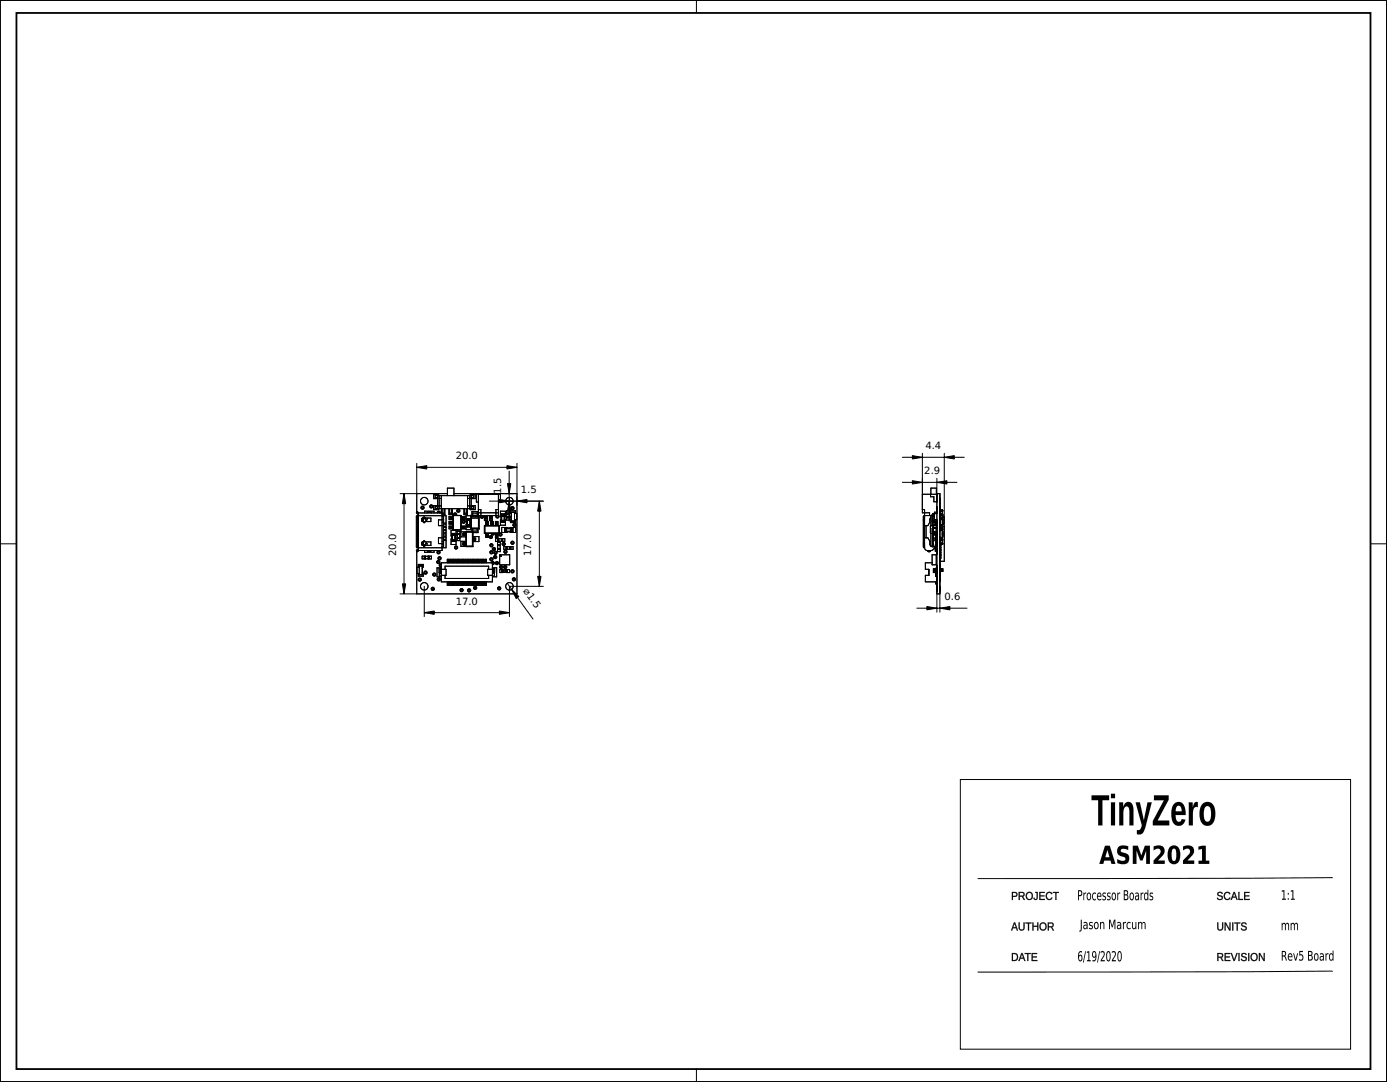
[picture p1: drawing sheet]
<svg xmlns="http://www.w3.org/2000/svg" width="279mm" height="216mm" viewBox="0 0 279 216" stroke-linecap="round" stroke-linejoin="round" font-family="sans-serif">
<defs><g id="words">
<g font-size="2">
<text x="184.7" y="89.6">4.4</text>
<text x="90.9" y="91.6">20.0</text>
<text x="184.5" y="94.6">2.9</text>
<text x="100" y="98.5" transform="rotate(-90 100 98.5)">1.5</text>
<text x="104" y="98.4">1.5</text>
<text x="79" y="110.9" transform="rotate(-90 79 110.9)">20.0</text>
<text x="106" y="110.9" transform="rotate(-90 106 110.9)">17.0</text>
<text x="104.4" y="118" transform="rotate(54 104.4 118)">⌀1.5</text>
<text x="188.5" y="119.8">0.6</text>
<text x="90.9" y="120.6">17.0</text>
</g>
</g></defs>
<g fill="none" stroke="#000" stroke-width=".2">
<path d="M.1 .1h276.6v215.7h-276.6zM139 0v2.6M79.8 98.5h9.5M80.6 98.5v20M83.2 92.5l.1 9.7M83.2 93.3h20M87.3 99.3h-.5v-.4h6.9v2.6M87.3 98.9v2.6M87.3 99.5h.8M87.5 98.9v-.2h-1v.8h.8M87.6 98.9v2.6M88.1 98.9v2.6"/>
<path d="M89.3 98.9v-1.5h1.3v1.5M90.6 98.5h12.6M93.3 98.9v3.8h-.7v-1.2M93.3 99.5h.7M93.8 98.9v-.2h1v.8h-.8M94 99.3h.5v-.4h-.5v2.6M95.5 98.6h4v4.3h-4zM96.3 98.6h-1.2v1.6h.4M97.7 100h10.7M98.7 98.6h1.2v1.6h-.4M101.6 94v10M101.7 99.2v1.6"/>
<path d="M103.2 92.5v26h-23.4M180.1 96.3h10.9M180.1 91.3h12.4M184.1 98.6h2.9M184.1 90.5v11.8h1.4v.6M185.7 98.6v.5h.7v1h.6M185.8 98.6v-1.2h1.1v1.2M187 98.6h.1M187 95.5v26.7M187 98.5h.6v23.7M187.6 99.4h.1M187.6 99.7h.1"/>
<path d="M188.5 90.5v21.5h-.9M.1 108.5h3.2M83.1 103.1l.1-.2h5.8v1.5h-.5M83.1 103.1v6M83.1 109.1h.2M83.1 103.1h.2M83.2 109.7l.3 .2M83.3 110l-.1 8.5M83.3 109.1l.2 .2M83.3 103.1v6M83.5 102.3l-.3 .2M83.5 102.9l-.2 .2"/>
<path d="M83.5 113.2v-.6h1v.6h-.2M83.5 109.5l-.4 .4 .2 .2 .2-.3M83.5 102.7h.1M83.5 109.5h.1M83.5 102.4l-.2-.3-.2 .2 .4 .4M83.5 102.4h4.7v7.4h-4.7M83.5 102.4v7.4M83.7 112.9h.6v1.8h-.6zM84.1 108.6l.2 .2h.2M84.1 103.9l.2 .2h.2M84.1 108.3h.2M84.1 103.6h.2"/>
<path d="M84.1 103.6v.3M84.1 108.3v.3M84.1 103.9h.2M84.1 108.6h.2M84.3 108.6l.1 .2M84.3 103.9l.1 .2M84.3 103.6v.3M84.3 108.3v.3M84.3 114.4h.2v.6h-1v-.6M84.3 113.4v.8M84.3 113.2v-.3h-.7l.1 .2-.5 .1v1.2h.5l-.1 .3h.7v-.3M84.4 108.1l-.1 .2"/>
<path d="M84.4 103.4l-.1 .2M84.5 108.7h.4M84.5 103.5h.4M84.5 108.1h-.2l-.2 .2M84.5 103.4h-.2l-.2 .2M84.5 103.3h.3M84.5 108.9h.3M84.6 103.2h.1l.1 .2h1.2v.7h-1.2l-.1 .2h-.1zM84.6 107.9h.1l.1 .2h1.2v.7h-1.2l-.1 .2h-.1zM84.7 111.5v-.5h1v.5M84.7 117v6M84.7 102.4v-.4h1.9v.4"/>
<path d="M84.7 109.8v.4h1.9v-.4M84.9 111v.5M84.9 111h-.7v.5h1.9v-.5h-.7v.5M84.9 111.5h.1M84.9 103.4l.2 .5M85.1 108.3l-.2 .5M85.1 103.9h.1M85.1 108.3h.1M85.1 108.3l.1 .5M85.2 103.4l-.1 .5M85.2 102.4l.2-.2h.5l.2 .2M85.2 109.8l.2 .2h.5l.2-.2"/>
<path d="M87.3 102.4a.32 .32 0 0 1 .3-.4 .32 .32 0 0 1 .3 .4M87.3 101.1h-.5v.4h7.7v-.4h-.5M87.3 100.9h-.8v.8h1v-.2M87.3 101h.8M87.4 102.4a.19 .19 0 0 1 .2-.3 .19 .19 0 0 1 .2 .3M87.8 113.4v.8M87.9 114.2v.2h-.2v.5h.4M88 113.4v.8h-.4v-.8h.5M88.1 115.7h.1M88.1 112.5l-.4 .1v.2v.2l.4 .1M88.1 112.6l-.3 .2 .3 .2M88.1 113.6h.9v1.2h-.9"/>
<path d="M88.1 112.3h10.2v3.8h-10.2zM88.1 113.3h-.9v1.8h.9M88.1 101.5v.9M88.2 103.7h-.7v1.2h1M88.2 108h.3M88.2 104.2h.3M88.2 103.1h.3v6h-.3M88.2 103.7h.3M88.2 108.5h.3M88.2 101.5v.9h.4v-.9M88.5 107.8h.5v1.5h-5.8l-.1-.2M88.5 104.6h.5v.4h-.5"/>
<path d="M88.5 105.2h.5v.5h-.5M88.5 105.9h.5v.4h-.5M88.5 106.5h.5v.5h-.5M88.5 107.2h.5v.4h-.5M88.5 107.3h-1v1.2h.7M88.8 101.5v1.2h-.6M88.8 113.6v-.6h8.7v.6M88.8 114.8v.6h8.7v-.6M89.3 112.3v-.7h.3v.7M89.3 116.1v.7h.3l-.1-.7M89.3 116.1v.4h.2M89.5 111.9h-.2v.4"/>
<path d="M89.6 101.5v1.2h.7v-1.2M89.7 101.5v.9h.4v-.9M89.8 112.3v-.7h.3v.7M89.8 116.1v.7h.3l-.1-.7M89.8 116.1v.4h.2M90 103.2v.4M90 104.1v.4M90 105.1v.4M90 111.9h-.2v.4M90.1 103.2v.4M90.1 104.1v.4M90.1 105.1v.4"/>
<path d="M90.1 107.9l.1 .1M90.1 106.6v.2h.8v-.2M90.1 107.9v-.2h.8v.2M90.1 106.6h.8M90.1 107.9h.8M90.2 106.8v.9M90.2 107.6h-.2v1h1v-1h-.1M90.2 107h-.2v-1.1h1v1.1h-.1M90.2 103.2v.4M90.2 104.1v.4M90.2 105.1v.4M90.2 106.5l-.1 .1"/>
<path d="M90.2 106.5h.6M90.2 108h.6M90.2 106.5v.3M90.2 107.7v.3M90.3 112.3v-.7h.3v.7M90.3 116.1v.7h.3l-.1-.7M90.3 103.2v.4M90.3 104.1v.4M90.3 105.1v.4M90.3 106.8v.9M90.3 116.1v.4h.2M90.4 103.2h-.6v.4h.6"/>
<path d="M90.4 104.1h-.6v.4h.6M90.4 105.1h-.6v.4h.6M90.4 102.9h1.6M90.4 105h-.8v.5h.8M90.4 103.1h-.8v.5h.8M90.4 102.9h.1M90.4 102.9v2.9M90.4 105.8h1.6M90.4 104h-.8v.6h.8M90.4 105.7l1.6 .1M90.4 102.9v2.8M90.4 105.7v.1"/>
<path d="M90.5 111.9h-.2v.4M90.6 102.9v-.4l.3-.2 .2 .4v.2M90.8 112.3v-.7h.3v.7M90.8 116.1v.7h.3l-.1-.7M90.8 106.8v.9M90.8 116.1v.4h.2M90.8 106.5l.1 .1M90.8 106.5v.3M90.8 107.7v.3M90.9 106.8v.9M90.9 107.9l-.1 .1M91 111.9h-.2v.4"/>
<path d="M91.2 106.7h.6v-.7h-.6v1.9h.6v-.7M91.2 107.2h.1M91.3 107.2h.5M91.3 106.4h.5v1h-.5M91.3 112.3v-.7h.3v.7M91.3 116.1v.7h.3l-.1-.7M91.3 116.1v.4h.2M91.5 111.9h-.2v.4M91.8 112.3v-.7h.3v.7M91.8 116.1v.7h.3l-.1-.7M91.8 116.1v.4h.2M92 103.1h.8v.5h-.8"/>
<path d="M92 105h.8v.5h-.8M92 102.9h-1.6M92 103.2h.6v.4h-.6M92 105.1h.6v.4h-.6M92 102.9v2.9M92 111.9h-.2v.4M92.2 103.2v.4M92.2 105.1v.4M92.3 112.3v-.7h.3v.7M92.3 116.1v.7h.3l-.1-.7M92.3 116.1v.4h.2M92.4 103.2v.4"/>
<path d="M92.4 105.1v.4M92.5 103.2v.4M92.5 105.1v.4M92.5 111.9h-.2v.4M92.6 106.4v.4M92.6 108.3v.4M92.7 106.4v.4M92.7 108.3v.4M92.7 101.5v.9h.4v-.9M92.8 112.3v-.7h.3v.7M92.8 116.1v.7h.3l-.1-.7M92.8 116.1v.4h.2"/>
<path d="M92.9 106.4v.4M92.9 108.3v.4M93 106.1h1.4M93 109.1h1.4M93 106.1v3M93 106.1l.1 .1M93 108.3h-.6v.4h.6M93 106.4h-.6v.4h.6M93 108h-1v1h1M93 106.1h-1v1h1M93 111.9h-.2v.4M93.1 106.2v2.8"/>
<path d="M93.1 106.2h1.2M93.1 109h1.2M93.1 109l-.1 .1M93.1 105l.1 .1M93.1 103.6v.3h.8v-.3M93.1 105v-.2h.8v.2M93.1 103.6h.8M93.1 105h.8M93.1 107.9h.1M93.2 103.9v.9M93.2 104.6h-.2v1.1h1v-.2M93.2 103.5l-.1 .1"/>
<path d="M93.2 103.5h.6M93.2 105.1h.6M93.2 103.5v.4M93.2 104.8v.3M93.3 112.3v-.7h.3v.7M93.3 116.1v.7h.3l-.1-.7M93.3 103.9v.9M93.3 116.1v.4h.2M93.3 101h.7M93.5 111.9h-.2v.4M93.8 112.3v-.7h.3v.7M93.8 116.1v.7h.3l-.1-.7"/>
<path d="M93.8 103.9v.9M93.8 116.1v.4h.2M93.8 103.5l.1 .1M93.8 103.5v.4M93.8 104.8v.3M93.9 103.9v.9M93.9 104h.1M93.9 104.6h.1M93.9 105l-.1 .1M94 102.8l.1 .2M94 102.8h1.5M94 102.8v2.7"/>
<path d="M94 105.5h1.6M94 102.9h-1v1.1h.2M94 100.9h.8v.8h-1v-.2M94 111.9h-.2v.4M94.1 102.9h1.4v2.5h-1.4zM94.1 103.1h1.4M94.1 103.4h1.4M94.1 103l1.5-.1v2.6M94.1 103v2.4l-.1 .1M94.2 102.8v-.7h1.2v.7M94.2 105.5v.6M94.3 112.3v-.7h.3v.7"/>
<path d="M94.3 116.1v.7h.3l-.1-.7M94.3 106.2v2.8M94.3 109l.1 .1M94.3 116.1v.4h.2M94.3 102.8v-.4h.9v.4M94.3 105.5v.5h.9v-.5M94.4 107.1h1.2v1h-1.2M94.4 106.1v3M94.4 106.1l-.1 .1M94.4 107.4h.5v.4h-.5M94.5 107.4v.4M94.5 111.9h-.2v.4"/>
<path d="M94.7 107.4v.4M94.8 107.4v.4M94.8 112.3v-.7h.3v.7M94.8 116.1v.7h.3l-.1-.7M94.8 116.1v.4h.2M95 111.9h-.2v.4M95.3 112.3v-.7h.3v.7M95.3 111.9h.2v.4M95.3 116.1v.7h.3v-.7M95.4 105.5v.8h-1M95.5 101.7h.5v1.2M95.5 102.3h4"/>
<path d="M95.5 105.4l.1 .1M95.5 116.1v.4h-.2M95.8 112.3v-.7h.3v.7M95.8 111.9h.2v.4M95.8 116.1v.7h.3v-.7M95.9 102.9a.32 .32 0 0 0 0 .4 .32 .32 0 0 0 .5 0 .32 .32 0 0 0 0-.4M96 116.1v.4h-.2M96.3 112.3v-.7h.3v.7M96.3 111.9h.2v.4M96.3 116.1v.7h.3v-.7M96.5 116.1v.4h-.2M96.7 106.5h3"/>
<path d="M96.7 102.9v1h.6v-1M96.7 104.9v1.6M96.7 104.9h3M96.7 104.9l.1 .1M96.8 105v1.4M96.8 112.3v-.7h.3v.7M96.8 106.4l-.1 .1M96.8 106.4h2.8M96.8 105h2.8M96.8 111.9h.2v.4M96.8 116.1v.7h.3v-.7M96.9 102.9v.7h.2v-.7"/>
<path d="M97 106.5v.8h.5v-.8M97 104.9v-.8h.5v.8M97 104.8h.4M97 104.9v-.6h.4v.6M97 106.5v.6h.4v-.6M97 106.8h.4M97 104.6h.4M97 106.6h.4M97 106.9h.4M97 104.5h.4M97 116.1v.4h-.2M97.7 102.9v1h.6v-1"/>
<path d="M97.9 102.9v.7h.2v-.7M97.9 104.9v-.8h.5v.8M98 104.8h.4M98 104.6h.4M98 104.9v-.6h.4v.6M98 104.5h.4M98 112.3a.32 .32 0 0 1 .4-.3 .32 .32 0 0 1 .2 .4 .32 .32 0 0 1-.3 .3M98.1 106.5a.32 .32 0 0 0 .3 .3 .32 .32 0 0 0 .3-.3M98.1 112.3l.4-.1v.2l-.2 .1M98.2 106.5l.2 .1 .2-.1M98.3 115.7h.1M98.3 113.4h.4v.8h-.3v-.8"/>
<path d="M98.3 113.6h-1v1.2h1M98.3 113.3h.8v1.8h-.8M98.5 114.2v.2h.2v.5h-.4M98.5 113.4v.8M98.9 106.5v.8h.5v-.8M98.9 104.9v-.8h.5v.8M98.9 104.8h.4M98.9 106.8h.4M98.9 106.5v.6h.4v-.6M98.9 104.9v-.6h.4v.6M98.9 104.6h.4M98.9 106.6h.4"/>
<path d="M98.9 106.9h.4M98.9 104.5h.4M99.2 102.9l-.1 .2 .2 .1 .2-.1-.2-.2M99.3 108v-.5h1v.5M99.3 109.4h.5M99.5 101.7h-.5v1.5l.4 .2 .1-.2v-.4M99.6 106.4l.1 .1M99.6 105v1.4M99.7 106.4a.32 .32 0 0 1 .3 0 .32 .32 0 0 1 .2 .3l-.1 .1-.3 .1-.2-.3v-.1M99.7 104.9v1.6M99.7 104.9l-.1 .1M99.7 110.7h2v2h-2z"/>
<path d="M99.7 106.5v.3M99.8 108.6h-.5v1h.5M99.8 109.4h.1M99.8 108.9h-.5v-.7h.5v1.9h-.5v-.7M100 104.1l.1 .1M100 104.1v-.2h.8v.2M100 102.7h.8M100 102.7v.3h.8v-.3M100 104.1h.8M100 103v.9M100 103.1h-.1v-1.1h1v1.1h-.2M100 103.7h-.1v1.1h1v-1.1h-.2"/>
<path d="M100.1 102.6l-.1 .1M100.1 104.2h.6M100.1 102.6h.6M100.1 102.6v.4M100.1 103.9v.3M100.1 107.5h.6v.5h-1.8v-.5h.6v.5M100.1 108h.1M100.1 103v.9M100.1 107.5v.5M100.2 114.1l.1 .1M100.2 113.7v.4M100.2 114.1h1"/>
<path d="M100.2 113.7h1M100.3 113.7h-.1M100.3 114.2h.9M100.3 113.7h.9M100.3 113.7v.5M100.4 113.7l-.7-.1v.6h.7M100.4 113.7v.5M100.6 103v.9M100.7 102.6l.1 .1M100.7 102.6v.4M100.7 103.9v.3M100.7 106.1l.1 .1"/>
<path d="M100.7 106.1h.4M100.7 103v.9M100.7 105.5v.6M100.7 105.5h.4M100.8 104.1l-.1 .1M100.8 105.4l-.1 .1M100.8 105.4h.3v.8h-.3M100.8 105.4v.8M101 109.6v-.5h1v.5M101 113.6h.7v.6h-.7zM101.1 105.5h.9M101.1 106.1h.9"/>
<path d="M101.1 105.4h.9M101.1 106h.9M101.1 102.6h.5M101.2 113.7h.1M101.2 113.7v.5M101.2 116.4l5.2 7.1M101.2 114.1v.1M101.2 105.4v-.1h-1.1v1h1.1v-.2M101.2 113.7v.4M101.6 102.4h-.5v1h.5M101.6 102.6h.1M101.6 101.9h-.5v.7"/>
<path d="M101.6 103.1h-.5v.7h.5M101.7 109.1h.7v.5h-1.9v-.5h.7v.5M101.7 109.6h.1M101.8 109.1v.5M101.8 105.4v-.1h1.1v1h-1.1v-.2M102 106.1h.3M102 105.5h.3M102 102.5v-.3h.7v.3h.4v1.2l-.4 .1v.2h-.7v-.3M102 102.9l-.1 .3 .1 .3M102 103.1v.2M102.1 104v-1.8h.6v1.8M102.1 102.7v.8"/>
<path d="M102.1 103.7h-.2v.6h1v-.6M102.2 105.4l.1 .1M102.2 105.4h-.2v.8h.2M102.2 105.4v.8M102.3 106.1l-.1 .1M102.3 105.5v.6M102.9 102.5v-.6h-1v.6h.2M107.6 100v17M108.4 117h-6.7v6M184.1 101.7h.4v7.6M184.4 103.4v.7M184.4 108.1v.7"/>
<path d="M184.5 108.1l-.2 .1v.4l.2 .2M184.5 107.3h.7l.4 .7v.5l.2 .5 1.2 .1M184.5 103.7h.1M184.5 108.5h.1M184.5 109.3l.3 .5h1M184.5 103.4l-.2 .2v.4l.2 .1M184.5 102.9h.1M184.8 104.9v2.4M185.1 109.8l.2 .3 .4-.1v-.2M185.8 103.2l-.2 .3v.7l-.4 .7h-.7M185.8 106.4v2.6l.3 .1M185.8 102.9v2"/>
<path d="M185.9 109.8h-.1M186 112.3h-1.3v1.3h.7v1.2h-.7v1.3h2.3M186.1 106.1l.8 .1M186.1 102.9h-1.7l-.1 .2v6l.2 .2M186.1 103.9h.4M186.1 106.1h.9M186.1 102.7h.4M186.1 103.1h.1M186.1 103.4h.1M186.1 105.5h.9M186.1 102.7v2.2M186.1 105.5v.6"/>
<path d="M186.1 103v.9M186.1 104.2v.7M186.1 109.1h.2M186.1 107.4h.8M186.1 107.8h.6M186.1 106.4v2.7M186.2 102.6l-.1 .1M186.2 104.2h.7M186.2 102.6h.3M186.2 102.6v.4M186.2 103.9v.3M186.2 103v.9"/>
<path d="M186.3 106.7v.7M186.3 107.8v1.3M186.3 107.9h.1M186.3 106.2v.4h.5M186.3 107.4v.4M186.4 114.1l.1 .1M186.4 114.1h.6M186.4 113.7h.6M186.4 113.7v.4M186.5 109.1v.3M186.5 103h-.4M186.5 113.7h-.1"/>
<path d="M186.5 102.5h.5M186.5 103.8h.5M186.5 114.2h.4M186.5 103.7h.5M186.5 113.7v.5M186.6 113.4v.3M186.6 114.2h.1M186.7 109.2v.8h.3v-.4M186.7 109v.1M186.7 109.8h.3M186.7 109.2l-.5 .5-.4 .1M186.7 107.5h.3"/>
<path d="M186.7 109.6h.3M186.7 108.8h.1M186.7 109l-.4 .1M186.7 107.4v.6h.3M186.7 116.1v.4h.3M186.7 109.1v-.4h.2v.4M186.7 114.2v.8h.3M186.7 114.5h.1M186.8 106.6l.2 .2M186.8 114.4h.2M186.8 114.2v.7h.2M186.8 106.4h.1"/>
<path d="M186.8 106.8h.1M186.8 108h.1M186.8 106.4v.2M186.8 106.8v.7M186.8 108v.6M186.8 104.2v.3M186.8 104.7v.2M186.8 113.4h.1M186.8 114.9v.1M186.8 104.5l-.6 .1v.2v1.8l.2 .2h.4v.3h.2M186.8 104.3h.2M186.8 110.7v2"/>
<path d="M186.9 105.4l-.8 .1M186.9 105.4h.1M186.9 108h.1v.6M186.9 104v.2M186.9 105.4v.8M186.9 108h.1M186.9 113.4h.1M186.9 114.9v.1M186.9 107.4l.1 .1M186.9 106.4h.1M186.9 107.2h.1M186.9 108.9h.1"/>
<path d="M186.9 106.7h.1M187 108.6h.1M187 106.4l-.1 .3M187 107.1l-.1 .4M187 106.8h.1M187 104.5l-.2 .2h-.5v.7M187 106.1l-.1 .1M187 104.1h-.9l.1 .1M187 104.1l-.1 .1M187 114.2h-.1M187 113.7l-.1 .5M187 113.1h.1"/>
<path d="M187 104.8h.1M187 107.3h.1M187 106.7h.1M187 104.9h-.8l-.5 .1v1.4l.5 .1 .8-.1M187 109.1h.1M187 101.1h.1M187 102.2h-.5v1.8h.5M187 105.1h.1M187 108.6h-.3v1h.3M187 108.9h.1M187 115.1h.1M187 116.8h.1"/>
<path d="M187 106.3h.1M187 100.2h.1M187 105.3h.1M187 104.3h.1M187 101.9h.1M187 107h.1M187 113.6h.1M187 108h.1M187 104.4h.1M187 117h.1M187 113.4h-.3M187 114h.1"/>
<path d="M187 110.6h.1M187 110.1h.1M187 101.7h.1M187 110.4h.1M187 109.8h.1M187 115.9h.1M187 115.3h.1M187 117.7h.1M187 117.1h.1M187 118.1h.1M187 114.3h.1M187 112.8h.1"/>
<path d="M187 101.4h.1M187 115.6h.1M187 117.4h.1M187 117.8h.1M187 105.4v.1M187 113.7h.1M187 113.5l-.7-.1v.8h.7v.2M187 108.3h-.2M187 113.7h-.5M187 116.4v.1M187 104.5h.1M187 106.1h.1"/>
<path d="M187 104.1h.1M187 114.1v.1M187 118.5h.6M187 110.7h-1v2h1M187.6 108.5v.1M187.6 113.9v.1M187.6 103.3h.1M187.6 102.8h.1M187.6 102.6h.5v.2M187.6 107.9h.4M187.6 113.5h.1M187.6 101.8v.1"/>
<path d="M187.6 102.8v.1M187.6 103.3v.1M187.6 114.5h.1M187.6 113.1h.1M187.6 113.6h.1M187.6 106h.1M187.6 109.1h.1M187.6 108.3h.1M187.6 101.1h.1M187.6 102.3h.1M187.6 102.9h.1M187.6 103.5v.1"/>
<path d="M187.6 102.6h.1M187.6 109.5h.1M187.6 109.1h.2v.3h-.2M187.6 105.1h.1M187.6 112.7h.1M187.6 113.7h.1M187.6 111.6h.1M187.6 107.2h.1M187.6 105.3h.5M187.6 105.2h.1M187.6 107.8h.1M187.6 108h.1"/>
<path d="M187.6 104.4h.1M187.6 102.2h.1M187.6 117h.1M187.6 115h.1M187.6 114h.5M187.6 110.6h.2v.3h-.2M187.6 110.1h.2v.3h-.2M187.6 102.7l.5 .1M187.6 101.7h.1M187.6 110.4h.1M187.6 109.8h.1M187.6 115.9h.1"/>
<path d="M187.6 115.3h.1M187.6 117.7h.1M187.6 117.1h.1M187.6 118.1h.1M187.6 114.3h.1M187.6 112.8h.1M187.6 100.4h.1M187.6 112.6h.1M187.6 110.8h.1M187.6 111.5h.1M187.6 109.2h.1M187.6 114.9h.1"/>
<path d="M187.6 116h.1M187.6 100h.1M187.6 100.3h.1M187.6 110.7h.1M187.6 105.9h.1M187.6 101.4h.1M187.6 115.6h.1M187.6 117.4h.1M187.6 117.8h.1M187.6 111.1h.1M187.6 114.6h.1M187.6 103.2h.1"/>
<path d="M187.6 103.7h.6v1l-.6 .1M187.6 107.3h.3v.5h-.3M187.6 102.9h.5M187.6 105.4h.3v.5h-.3M187.6 103.4h.5M187.6 108.1h.1M187.6 108.4h.1M187.6 109.6h.2v.3h-.2M187.6 105h.9M187.6 103.6h.5M187.6 108.5h.5M187.6 108.4h.5v.1"/>
<path d="M187.6 111.1h.2v.3h-.2M187.6 113.5h.5M187.6 113.9h.5M187.6 103.3h.5M187.6 101.9h.5M187.6 113.5v.5M187.6 101.8h.1M187.6 101.8v1.8M187.6 102.8h.5M187.6 101.8h.5M187.6 107.9v.7M187.7 105v.3"/>
<path d="M187.7 108.9v.2M187.7 109.4v.2M187.7 109.9v.2M187.7 110.4v.2M187.7 110.9v.2M187.7 111.4v.6M187.8 108.6v.3h-.2M187.8 105.4v.5M187.8 107.3v.5M188 105.5l.2 .6-.1 1.5M188 106.6h.2M188 105.3l.1 3.1"/>
<path d="M188 107.7h.1M188 105.3h.1M188.1 102v.6M188.1 103.5v1.3h-.5M188.1 103.8h.1M188.1 104.6h.1M188.1 107.6v.1M188.1 113.5h.1M188.1 102.8v.1M188.1 105.3h.1M188.1 101.8v.1M188.1 103.3v.1"/>
<path d="M188.1 108.6h-.5M188.1 101.8v1.9M188.1 105.3v.4M188.1 107.6v1M188.1 113.5v.5M188.1 108.5v.1M188.1 113.9v.1M188.1 103.3h.1M188.1 105.7h.1M188.1 102.8h.1M188.1 103.4v.1h-.5M188.1 101.9v.1h-.5"/>
<path d="M188.1 107.7l-.1 .1M188.1 103.1h.3M188.1 102.9v.4M188.1 113.5v.4M188.4 104.4l-.2 .1M273.5 108.5h3.2M84.7 122.2h17M183 121.4h10M191.7 155.5h77.8v53.9h-77.8zM265.9 175.1l-70.8 .2M265.9 193.7l-70.8 .3M139 213.2v2.6"/>
<circle cx="83.8" cy="115.6" r=".32"/>
<circle cx="83.8" cy="115.6" r=".19"/>
<circle cx="84.3" cy="101.3" r=".32"/>
<circle cx="84.3" cy="101.3" r=".19"/>
<circle cx="84.7" cy="100" r=".75"/>
<circle cx="84.7" cy="117" r=".75"/>
<circle cx="84.9" cy="114.2" r=".32"/>
<circle cx="84.9" cy="114.2" r=".19"/>
<circle cx="86.1" cy="101.1" r=".32"/>
<circle cx="86.1" cy="101.1" r=".19"/>
<circle cx="86.4" cy="117.5" r=".32"/>
<circle cx="86.4" cy="117.5" r=".19"/>
<circle cx="86.7" cy="114.6" r=".32"/>
<circle cx="86.7" cy="114.6" r=".19"/>
<circle cx="87.5" cy="112.1" r=".32"/>
<circle cx="87.5" cy="112.1" r=".19"/>
<circle cx="87.5" cy="110.2" r=".32"/>
<circle cx="87.5" cy="110.2" r=".19"/>
<circle cx="87.6" cy="115.6" r=".32"/>
<circle cx="87.6" cy="115.6" r=".19"/>
<circle cx="87.7" cy="111.4" r=".32"/>
<circle cx="87.7" cy="111.4" r=".19"/>
<circle cx="90.8" cy="102.7" r=".19"/>
<circle cx="91" cy="109.2" r=".32"/>
<circle cx="91" cy="109.2" r=".19"/>
<circle cx="91.5" cy="101.9" r=".32"/>
<circle cx="91.5" cy="101.9" r=".19"/>
<circle cx="92.1" cy="117.7" r=".32"/>
<circle cx="92.1" cy="117.7" r=".19"/>
<circle cx="92.5" cy="104.1" r=".32"/>
<circle cx="92.5" cy="104.1" r=".19"/>
<circle cx="93.6" cy="117.8" r=".32"/>
<circle cx="93.6" cy="117.8" r=".19"/>
<circle cx="94.8" cy="117.3" r=".32"/>
<circle cx="94.8" cy="117.3" r=".19"/>
<circle cx="96.2" cy="103.1" r=".19"/>
<circle cx="98" cy="107.2" r=".32"/>
<circle cx="98" cy="107.2" r=".19"/>
<circle cx="98.1" cy="108.8" r=".32"/>
<circle cx="98.1" cy="111.6" r=".32"/>
<circle cx="98.1" cy="110.2" r=".32"/>
<circle cx="98.1" cy="111.6" r=".19"/>
<circle cx="98.1" cy="108.8" r=".19"/>
<circle cx="98.1" cy="110.2" r=".19"/>
<circle cx="98.6" cy="109.5" r=".32"/>
<circle cx="98.6" cy="109.5" r=".19"/>
<circle cx="98.8" cy="111.1" r=".32"/>
<circle cx="98.8" cy="111.1" r=".19"/>
<circle cx="98.9" cy="110.3" r=".32"/>
<circle cx="98.9" cy="110.3" r=".19"/>
<circle cx="99.2" cy="112.3" r=".32"/>
<circle cx="99.2" cy="112.3" r=".19"/>
<circle cx="99.6" cy="117.4" r=".32"/>
<circle cx="99.6" cy="117.4" r=".19"/>
<circle cx="99.9" cy="106.7" r=".19"/>
<circle cx="100" cy="110.9" r=".1"/>
<circle cx="100" cy="113.1" r=".32"/>
<circle cx="100" cy="113.1" r=".19"/>
<circle cx="100.5" cy="108.5" r=".32"/>
<circle cx="100.5" cy="108.5" r=".19"/>
<circle cx="100.8" cy="113.1" r=".32"/>
<circle cx="100.8" cy="113.1" r=".19"/>
<circle cx="100.9" cy="110.1" r=".32"/>
<circle cx="100.9" cy="110.1" r=".19"/>
<circle cx="101.7" cy="100" r=".75"/>
<circle cx="101.7" cy="117" r=".75"/>
<circle cx="102.3" cy="101.4" r=".32"/>
<circle cx="102.3" cy="108.3" r=".32"/>
<circle cx="102.3" cy="114" r=".32"/>
<circle cx="102.3" cy="114" r=".19"/>
<circle cx="102.3" cy="101.4" r=".19"/>
<circle cx="102.3" cy="108.3" r=".19"/>
<circle cx="102.6" cy="115.6" r=".32"/>
<circle cx="102.6" cy="115.6" r=".19"/>
<circle cx="102.7" cy="104.8" r=".32"/>
<circle cx="102.7" cy="104.8" r=".19"/>
</g>
<g fill="#000">
<path d="M217.8 158.7h3.5v1h-1.3v5h-.8v-5h-1.4zM221.7 158.4h.8v.9h-.8zM221.7 160.1h.8v4.6h-.8zM223.3 160.1h.8l.1 .9a1 1 0 0 1 .5-.9 1 1 0 0 1 1.1 .1 2.18 2.18 0 0 1 .4 1.6v2.9h-.8v-2.6a.86 .86 0 0 0-.7-1.2 1.37 1.37 0 0 0-.5 1.3v2.5h-.8zM226.6 160.1h.9l.8 3.6 .7-3.6h.9l-1.3 4.9a1.45 1.45 0 0 1-1.6 1.5h-.1v-.9a.69 .69 0 0 0 .9-.7l.1-.2zM230.3 158.7h2.9v.9l-2.2 4.1h2.4v1h-3.3v-.9l2.2-4.1h-2zM234.3 160.4a1.26 1.26 0 0 1 1.4-.3 1.26 1.26 0 0 1 .8 1.1l.1 1.4h-2v.2a.89 .89 0 0 0 .9 1.2l.3-.6 .8 .1a1.39 1.39 0 0 1-1.6 1.3 1.39 1.39 0 0 1-1.2-1.6v-.2a3.4 3.4 0 0 1 .5-2.6zM234.9 160.9l-.3 1h1.2v-.4a.58 .58 0 0 0-.2-.6 .58 .58 0 0 0-.7 0zM237.2 160.1h.8v1l.1-.2a.73 .73 0 0 1 1-.8v1a.67 .67 0 0 0-.7 .1 .67 .67 0 0 0-.3 .6v2.9h-.8zM240.1 160.3a1.53 1.53 0 0 1 1.7-.1 1.53 1.53 0 0 1 .7 1.5 2.48 2.48 0 0 1-1.3 3.1 1.73 1.73 0 0 1-1.8-2.1 3 3 0 0 1 .7-2.4zM240.6 161a2.5 2.5 0 0 0 .2 3 .99 .99 0 0 0 .9-1.3 1.47 1.47 0 0 0-.7-1.9z"/>
<path d="M217.8 158.7h3.5v1h-1.3v5h-.8v-5h-1.4zM217.8 158.7v1h1.4v5h.8v-5h1.3v-1zM221.7 158.4h.8v.9h-.8zM221.7 158.4v.9h.8v-.9zM221.7 160.1h.8v4.6h-.8zM221.7 160.1v4.6h.8v-4.6zM223.3 160.1h.8l.1 .9a1 1 0 0 1 1-1 1 1 0 0 1 1 1.1v3.6h-.8v-2.6a.86 .86 0 0 0-.7-1.2 1.42 1.42 0 0 0-.5 1.3v2.5h-.8zM223.3 160.1l.1 4.6h.8v-2.7a.93 .93 0 0 1 .8-1.1 1.27 1.27 0 0 1 .4 1.2v2.6h.8v-2.9a1.32 1.32 0 0 0-1.2-1.8l-.6 .4-.2 .6-.1-.9zM226.6 160.1h.9l.8 3.6 .7-3.6h.9l-1.3 4.9a1.45 1.45 0 0 1-1.6 1.5h-.1v-.9l.7-.1 .3-.8zM226.6 160.1l1.3 4.6a.81 .81 0 0 1-1 .9v.9h.8l.6-.6 1.6-5.8h-.9l-.7 3.6-.8-3.6zM230.3 158.7h2.9v.9l-2.2 4.1h2.4v1h-3.3v-.9l2.2-4.1h-2zM230.3 158.7v1h2l-2.2 4.1v.9h3.3v-1h-2.4l2.2-4.1v-.9zM234.3 160.4a1.26 1.26 0 0 1 1.4-.3 1.26 1.26 0 0 1 .8 1.1l.1 1.4h-2v.2a.89 .89 0 0 0 .9 1.2l.3-.6 .8 .1a1.37 1.37 0 0 1-1.4 1.3 1.37 1.37 0 0 1-1.3-1.4l-.1-.4a3.4 3.4 0 0 1 .5-2.6zM234.4 160.4a3.7 3.7 0 0 0 0 4.1 1.35 1.35 0 0 0 2.2-1l-.8-.1a.57 .57 0 0 1-.6 .6 .57 .57 0 0 1-.5-.7l-.1-.7h2v-.3a1.92 1.92 0 0 0-1.4-2.3zM234.9 160.9l-.3 1h1.2v-.4a.58 .58 0 0 0-.2-.6 .58 .58 0 0 0-.7 0zM234.9 160.9a.59 .59 0 0 1 .7 0 .59 .59 0 0 1 .2 .6v.4h-1.2zM237.2 160.1h.8v1l.1-.2a.73 .73 0 0 1 1-.8v1a.67 .67 0 0 0-.7 .1 .67 .67 0 0 0-.3 .6v2.9h-.9zM237.2 160.1l.1 4.6h.8v-2.3a1.02 1.02 0 0 1 .8-1.4l.2 .1v-1a.72 .72 0 0 0-1 .8l-.1 .2v-1zM240.1 160.3a1.53 1.53 0 0 1 1.7-.1 1.53 1.53 0 0 1 .7 1.5 2.48 2.48 0 0 1-1.3 3.1 1.73 1.73 0 0 1-1.8-2.1 3 3 0 0 1 .7-2.4zM240.1 160.3a3.3 3.3 0 0 0 .2 4.3 1.55 1.55 0 0 0 2.2-1.5 2.62 2.62 0 0 0-1-3l-.8-.1zM240.6 161a2.5 2.5 0 0 0 .2 2.9 .99 .99 0 0 0 .9-1.2 1.47 1.47 0 0 0-.7-1.9zM240.6 161a.67 .67 0 0 1 .8-.1 .67 .67 0 0 1 .3 .8v.7a1.29 1.29 0 0 1-.8 1.6 1.33 1.33 0 0 1-.7-1.6l.1-1z"/>
<path d="M202 178h.5a.48 .48 0 0 1 .5 .5 .48 .48 0 0 1-.4 .5h-.5v.6h-.1zM202.1 178.2v.6h.4a.31 .31 0 0 0 .4-.3 .31 .31 0 0 0-.4-.3zM203.3 178h.7a.46 .46 0 0 1 .5 .4 .46 .46 0 0 1-.4 .5l.4 .7h-.2l-.3-.7h-.5v.7h-.2zM203.5 178.2v.5h.5a.29 .29 0 0 0 .3-.3 .29 .29 0 0 0-.3-.2zM204.9 178.2a.75 .75 0 0 1 1 .1 .75 .75 0 0 1 0 1 .75 .75 0 0 1-1 .1l-.2-.6zM205.1 178.3a.58 .58 0 0 0-.1 .9 .58 .58 0 0 0 .9-.1 .58 .58 0 0 0-.1-.7 .58 .58 0 0 0-.7-.1zM206.6 178h.5v1.3a.42 .42 0 0 1-.5 .3 .42 .42 0 0 1-.3-.4l.1-.1a.24 .24 0 0 0 .3 .3 .24 .24 0 0 0 .2-.3v-.9h-.3zM207.4 178h1.1v.2h-.9v.5h.8v.1h-.8v.6h.9v.2h-1.1zM208.9 178.2l.3-.2h.4l.4 .4h-.2a.52 .52 0 0 0-.7-.2 .52 .52 0 0 0-.2 .8l.2 .2a.47 .47 0 0 0 .8-.1l.1 .1a.74 .74 0 0 1-1.1 .2 .74 .74 0 0 1-.1-1.1zM210.1 178h1.2v.2h-.5v1.4h-.2v-1.4h-.5z"/>
<path d="M201.9 178h.6a.51 .51 0 0 1 .6 .5 .51 .51 0 0 1-.5 .5h-.5l.1 .6h-.3zM202 178v1.6h.1v-.7h.5a.45 .45 0 0 0 .4-.4 .45 .45 0 0 0-.5-.5zM202.1 178.2v.6l.7-.2-.1-.4zM202.1 178.1h.4a.34 .34 0 0 1 .4 .4 .34 .34 0 0 1-.4 .3h-.4zM203.3 178h.7a.49 .49 0 0 1 .5 .4 .49 .49 0 0 1-.4 .5l.5 .7h-.3l-.3-.7h-.5v.7h-.2zM203.3 178v1.6h.2v-.7h.5l.3 .7h.2l-.4-.7a.42 .42 0 0 0 .4-.5 .42 .42 0 0 0-.5-.4zM203.5 178.2v.5h.5a.26 .26 0 0 0 .3-.3 .26 .26 0 0 0-.3-.2zM203.5 178.1h.5a.32 .32 0 0 1 .3 .3 .32 .32 0 0 1-.3 .4h-.5zM204.9 178.2a.78 .78 0 0 1 1.1 0 .78 .78 0 0 1-.1 1.1 .78 .78 0 0 1-1 .1l-.2-.6zM204.9 178.2a.74 .74 0 0 0 0 1.1 .74 .74 0 0 0 1.1-.1 .73 .73 0 0 0-.1-1 .73 .73 0 0 0-1 0zM205.1 178.3a.55 .55 0 0 0-.1 .8 .55 .55 0 0 0 .8 0 .55 .55 0 0 0 0-.7 .55 .55 0 0 0-.7-.1zM205 178.3a.59 .59 0 0 1 1 .5 .59 .59 0 0 1-1 .5l-.1-.5zM206.6 178h.5v1.1a.44 .44 0 0 1-.4 .5 .44 .44 0 0 1-.4-.5h.2a.21 .21 0 0 0 .1 .3 .21 .21 0 0 0 .3-.2v-1h-.3zM206.6 178v.2l.3-.1v1a.27 .27 0 0 1-.2 .3 .27 .27 0 0 1-.3-.3l-.1 .1a.39 .39 0 0 0 .4 .4 .39 .39 0 0 0 .4-.5v-1.1zM207.4 178h1.1v.2h-.9v.5l.9-.1v.3l-.9-.1v.6h1v.2h-1.2zM207.4 178v1.6h1.1v-.2h-.9v-.6h.8v-.1h-.8v-.6l.9 .1v-.2zM208.9 178.2a.65 .65 0 0 1 1.1 .2l-.2 .1a.5 .5 0 0 0-.7-.3 .5 .5 0 0 0-.1 .7 .45 .45 0 0 0 .4 .5 .45 .45 0 0 0 .4-.4l.2 .1a.73 .73 0 0 1-1 .4 .73 .73 0 0 1-.3-1zM208.9 178.2a.74 .74 0 0 0-.1 1.1 .74 .74 0 0 0 1.1 0l.1-.1-.1-.1a.55 .55 0 0 1-.8 .3 .55 .55 0 0 1-.2-.8 .48 .48 0 0 1 .4-.5 .48 .48 0 0 1 .5 .3h.2a.67 .67 0 0 0-1.1-.2zM210.1 178h1.2v.2h-.5v1.4h-.2v-1.4h-.5zM210.1 178v.2l.6-.1-.1 1.5h.2v-1.5l.5 .1v-.2z"/>
<path d="M215.3 177.8v.8a.39 .39 0 0 0 .5-.4 .39 .39 0 0 0-.5-.4zM215.2 177.6h.4a.61 .61 0 0 1 .4 .7 .61 .61 0 0 1-.7 .5v.8h-.1zM216.2 178.1h.2v.3l.1-.2 .3-.1v.3l-.3-.1a1.43 1.43 0 0 0-.1 1.3h-.2zM217.2 178.3a.63 .63 0 0 0 .2 1.1 .63 .63 0 0 0-.2-1.1zM217.1 178.1a.73 .73 0 0 1 .6 1.2 .42 .42 0 0 1-.5 .3 .42 .42 0 0 1-.3-.5v-.6zM218.2 178.2l.4-.1 .1 .3-.1-.1a.59 .59 0 0 0-.5 .5 .59 .59 0 0 0 .3 .7l.3-.2v.3a.53 .53 0 0 1-.6-.1 .53 .53 0 0 1-.1-.6zM219.1 178.2a.53 .53 0 0 1 .6 .1 .53 .53 0 0 1 .1 .6h-.7a.4 .4 0 0 0 .2 .5 .4 .4 0 0 0 .5-.1 .43 .43 0 0 1-.6 .4 .43 .43 0 0 1-.3-.6l.1-.6zM219.2 178.4l-.1 .3h.6l-.2-.4zM220.1 178.2l.5-.1 .1 .3a.27 .27 0 0 0-.5-.1 .27 .27 0 0 0 .2 .5 .47 .47 0 0 1 .3 .6 .47 .47 0 0 1-.7 .2v-.3a.31 .31 0 0 0 .4 .2 .31 .31 0 0 0 .2-.5 .31 .31 0 0 0-.4-.1l-.2-.4zM221 178.2l.5-.1 .1 .3a.27 .27 0 0 0-.5-.1 .27 .27 0 0 0 .2 .5 .47 .47 0 0 1 .3 .6 .47 .47 0 0 1-.7 .2v-.3a.31 .31 0 0 0 .4 .2 .31 .31 0 0 0 .2-.5 .31 .31 0 0 0-.4-.1l-.2-.4zM222.2 178.3a.63 .63 0 0 0 .2 1.1 .63 .63 0 0 0-.2-1.1zM222.1 178.1a.73 .73 0 0 1 .6 1.2 .42 .42 0 0 1-.5 .3 .42 .42 0 0 1-.3-.5v-.6zM223 178.1h.1v.3l.2-.2 .2-.1v.3l-.2-.1a1.43 1.43 0 0 0-.2 1.3h-.1zM224.5 178.7v.7h.2a.38 .38 0 0 0 .3-.4 .38 .38 0 0 0-.3-.3zM224.5 177.8v.6h.2a.31 .31 0 0 0 .3-.3 .31 .31 0 0 0-.3-.3zM224.3 177.6h.4a.51 .51 0 0 1 .4 .4 .51 .51 0 0 1-.2 .5 .6 .6 0 0 1 .3 .6 .6 .6 0 0 1-.5 .5h-.4zM225.7 178.3a.63 .63 0 0 0 .3 1.1 .63 .63 0 0 0-.3-1.1zM225.7 178.1a.73 .73 0 0 1 .6 1.2 .42 .42 0 0 1-.6 .3 .42 .42 0 0 1-.3-.5l.1-.6zM226.7 179.1a.28 .28 0 0 0 .5 0 .28 .28 0 0 0-.5 0zM226.6 178.2a.49 .49 0 0 1 .6 0 .49 .49 0 0 1 .1 .6v.8h-.1v-.2a.35 .35 0 0 1-.5 .2 .35 .35 0 0 1-.2-.4 .48 .48 0 0 1 .7-.5 .33 .33 0 0 0-.2-.4 .33 .33 0 0 0-.4 .1zM227.6 178.1h.2v.3l.1-.2 .3-.1v.3l-.2-.1a1.43 1.43 0 0 0-.2 1.3h-.2zM229 177.5h.2v2.1h-.2v-.2l-.1 .2a.61 .61 0 0 1-.6-.3 .61 .61 0 0 1 0-.6l.2-.6h.3l.2 .2zM228.6 178.3l-.1 .8 .2 .4a.76 .76 0 0 0 0-1.2zM229.5 178.2l.5-.1 .1 .3a.27 .27 0 0 0-.5-.1 .27 .27 0 0 0 .2 .5 .47 .47 0 0 1 .3 .6 .47 .47 0 0 1-.7 .2v-.3a.31 .31 0 0 0 .4 .2 .31 .31 0 0 0 .2-.5 .31 .31 0 0 0-.4-.1l-.2-.4z"/>
<path d="M215.3 177.8v.8a.38 .38 0 0 0 .5-.4 .38 .38 0 0 0-.5-.4zM215.3 177.8a.39 .39 0 0 1 .5 .4 .39 .39 0 0 1-.5 .4zM215.2 177.6h.4a.61 .61 0 0 1 .4 .7 .61 .61 0 0 1-.7 .5v.8h-.1zM215.2 177.6v2h.1v-.8a.61 .61 0 0 0 .7-.5 .61 .61 0 0 0-.4-.7zM216.2 178.1h.2v.3l.1-.3h.3v.3l-.3-.1a1.42 1.42 0 0 0-.1 1.3h-.2zM216.2 178.1v1.5h.2a1.43 1.43 0 0 1 .1-1.3l.3 .1v-.3l-.3 .1-.1 .2v-.3zM217.2 178.3a.62 .62 0 0 0 .2 1.1 .62 .62 0 0 0-.2-1.1zM217.2 178.3a.61 .61 0 0 1 .4 .6 .61 .61 0 0 1-.3 .6l-.2-.4zM217.1 178.1a.63 .63 0 0 1 .6 .3 .63 .63 0 0 1 0 .7 .45 .45 0 0 1-.4 .6 .45 .45 0 0 1-.4-.6v-.7zM217.1 178.1a1.01 1.01 0 0 0 .2 1.6 .92 .92 0 0 0 0-1.6zM218.2 178.2h.5v.2l-.2-.1a.61 .61 0 0 0-.4 .6 .61 .61 0 0 0 .4 .5l.2-.1v.3a.53 .53 0 0 1-.6-.1 .53 .53 0 0 1-.2-.6zM218.2 178.2a.81 .81 0 0 0-.3 .8 .81 .81 0 0 0 .7 .6l.1-.3a.38 .38 0 0 1-.5 .1 .38 .38 0 0 1-.1-.5 .38 .38 0 0 1 .1-.5 .38 .38 0 0 1 .5 0l-.1-.3zM219.1 178.2a.57 .57 0 0 1 .6 .1 .57 .57 0 0 1 .1 .6h-.7a.4 .4 0 0 0 .2 .5 .4 .4 0 0 0 .5-.1v.2a.56 .56 0 0 1-.7 0 .56 .56 0 0 1-.2-.6zM219.1 178.2a.78 .78 0 0 0-.2 .9 .78 .78 0 0 0 .8 .5l.1-.3a.4 .4 0 0 1-.5 .1 .4 .4 0 0 1-.2-.5h.7a.53 .53 0 0 0-.1-.6 .53 .53 0 0 0-.6-.1zM219.2 178.4l-.1 .3h.6l-.2-.4zM219.2 178.4l.3-.1 .2 .4h-.6zM220.1 178.2l.5-.1 .1 .3a.26 .26 0 0 0-.5-.1 .27 .27 0 0 0 .2 .5 .47 .47 0 0 1 .3 .6 .47 .47 0 0 1-.7 .2v-.3a.28 .28 0 0 0 .3 .2 .28 .28 0 0 0 .3-.3 .28 .28 0 0 0-.3-.2l-.3-.3zM220.1 178.2a.46 .46 0 0 0 .2 .8 .27 .27 0 0 1 .2 .4 .27 .27 0 0 1-.4 0l-.1-.1v.3a.46 .46 0 0 0 .7-.2 .46 .46 0 0 0-.3-.7 .24 .24 0 0 1-.2-.3 .24 .24 0 0 1 .4-.1l.1 .1v-.2zM221 178.2l.5-.1 .1 .3a.26 .26 0 0 0-.5-.1 .27 .27 0 0 0 .2 .5 .47 .47 0 0 1 .3 .6 .47 .47 0 0 1-.7 .2v-.3a.28 .28 0 0 0 .3 .2 .28 .28 0 0 0 .3-.3 .28 .28 0 0 0-.3-.2l-.3-.3zM221 178.2a.46 .46 0 0 0 .3 .8 .27 .27 0 0 1 .2 .4 .27 .27 0 0 1-.5 0l-.1-.1v.3a.46 .46 0 0 0 .7-.2 .46 .46 0 0 0-.3-.7 .24 .24 0 0 1-.2-.3 .24 .24 0 0 1 .4-.1l.1 .1v-.2zM222.2 178.3a.62 .62 0 0 0 .2 1.1 .62 .62 0 0 0-.2-1.1zM222.2 178.3a.61 .61 0 0 1 .4 .6 .61 .61 0 0 1-.3 .6l-.3-.4zM222.1 178.1a.63 .63 0 0 1 .6 .3 .63 .63 0 0 1 0 .7 .45 .45 0 0 1-.4 .6 .45 .45 0 0 1-.4-.6v-.7zM222.1 178.1a1.01 1.01 0 0 0 .2 1.6 .92 .92 0 0 0 0-1.6zM223 178.1h.1v.3l.2-.3h.3v.3l-.3-.1a1.42 1.42 0 0 0-.2 1.3h-.1zM223 178.1v1.5h.1a1.43 1.43 0 0 1 .2-1.3l.2 .1v-.3l-.2 .1-.2 .2v-.3zM224.5 178.7v.7h.2a.38 .38 0 0 0 .3-.4 .38 .38 0 0 0-.3-.3zM224.5 178.7h.2a.39 .39 0 0 1 .3 .3 .39 .39 0 0 1-.3 .4h-.2zM224.5 177.8v.6h.2a.3 .3 0 0 0 .3-.3 .3 .3 0 0 0-.3-.3zM224.5 177.8h.2a.31 .31 0 0 1 .3 .3 .31 .31 0 0 1-.3 .4h-.2zM224.3 177.6h.4a.52 .52 0 0 1 .4 .4 .52 .52 0 0 1-.2 .5 .6 .6 0 0 1 .3 .6 .6 .6 0 0 1-.5 .5h-.4zM224.3 177.6v2h.4a.6 .6 0 0 0 .5-.5 .6 .6 0 0 0-.3-.6 .51 .51 0 0 0 .2-.5 .51 .51 0 0 0-.4-.4zM225.7 178.3a.62 .62 0 0 0 .3 1.1 .62 .62 0 0 0-.3-1.1zM225.7 178.3a.61 .61 0 0 1 .5 .6 .61 .61 0 0 1-.3 .6l-.3-.4zM225.7 178.1a.63 .63 0 0 1 .6 .3 .63 .63 0 0 1 0 .7 .45 .45 0 0 1-.4 .6 .45 .45 0 0 1-.5-.6l.1-.7zM225.7 178.1a1.01 1.01 0 0 0 .2 1.6 .92 .92 0 0 0 0-1.6zM226.7 178.9v.5h.3l.2-.5zM226.7 178.9h.5l-.2 .5h-.3zM226.6 178.2a.49 .49 0 0 1 .6 0 .49 .49 0 0 1 .1 .6v.8h-.1v-.2a.32 .32 0 0 1-.4 .3 .32 .32 0 0 1-.3-.3v-.2a.49 .49 0 0 1 .7-.5 .33 .33 0 0 0-.2-.4 .33 .33 0 0 0-.4 .1zM226.6 178.2v.2a.33 .33 0 0 1 .4-.1 .33 .33 0 0 1 .2 .4 .5 .5 0 0 0-.7 .3 .5 .5 0 0 0 .4 .6l.3-.2v.2h.1v-.8a.48 .48 0 0 0-.1-.6 .48 .48 0 0 0-.6 0zM227.6 178.1h.2v.3l.1-.3h.3v.3l-.2-.1a1.42 1.42 0 0 0-.2 1.3h-.2zM227.6 178.1v1.5h.2a1.43 1.43 0 0 1 .2-1.3l.2 .1v-.3l-.3 .1-.1 .2v-.3zM229 177.5h.2v2.1h-.2v-.2l-.1 .2a.61 .61 0 0 1-.6-.3 .61 .61 0 0 1 0-.6l.2-.6h.3l.2 .2zM229 177.5v.9l-.1-.2a.6 .6 0 0 0-.6 .2 .6 .6 0 0 0 0 .7l.2 .5h.3l.2-.2v.2h.2v-2.1zM228.6 178.3l-.1 .6 .1 .5a.61 .61 0 0 0 .5-.5 .61 .61 0 0 0-.4-.6zM228.6 178.3h.1a.76 .76 0 0 1 0 1.2l-.2-.4zM229.5 178.2l.5-.1 .1 .3a.26 .26 0 0 0-.5-.1 .27 .27 0 0 0 .2 .5 .47 .47 0 0 1 .3 .6 .47 .47 0 0 1-.7 .2v-.3a.28 .28 0 0 0 .3 .2 .28 .28 0 0 0 .3-.3 .28 .28 0 0 0-.3-.2l-.3-.3zM229.5 178.2a.46 .46 0 0 0 .3 .8 .27 .27 0 0 1 .2 .4 .27 .27 0 0 1-.5 0l-.1-.1v.3a.46 .46 0 0 0 .7-.2 .46 .46 0 0 0-.3-.7 .24 .24 0 0 1-.2-.3 .24 .24 0 0 1 .4-.1l.1 .1v-.2z"/>
<path d="M220.5 168.8h1l1.1 3.6h-.8l-.2-.7h-1.2l-.2 .7h-.8zM221 169.6l-.4 1.4h.8zM223.2 169a2.16 2.16 0 0 1 2-.1v.7a1.37 1.37 0 0 0-1.5 0l.1 .4a1.84 1.84 0 0 1 1.5 1 1.31 1.31 0 0 1-.5 1.3 1.31 1.31 0 0 1-1.4 0l-.4-.1v-.8a1.37 1.37 0 0 0 1.6 .1v-.3l-.2-.2a1.3 1.3 0 0 1-1.4-1.5zM226.1 168.8h1l.7 1.9 .7-1.9h1v3.6h-.8v-2.7l-.7 2h-.5l-.7-2v2.7h-.7zM230.2 168.9a1.78 1.78 0 0 1 2.1 .3 1.47 1.47 0 0 1-.5 1.8l-.7 .7h1.4v.7h-2.3v-.7l1.1-1.2a.69 .69 0 0 0 .2-1 .69 .69 0 0 0-1.1 .1l-.2 .1zM234 169.5a2.79 2.79 0 0 0 .1 2.3h.3a2.47 2.47 0 0 0 0-2.4zM233.5 169a1.25 1.25 0 0 1 1.4-.1 1.25 1.25 0 0 1 .6 1.2 1.74 1.74 0 0 1-1.2 2.4 1.5 1.5 0 0 1-1.3-1.9l.1-.8zM236.1 168.9a1.78 1.78 0 0 1 2.1 .3 1.47 1.47 0 0 1-.6 1.8l-.6 .7h1.3v.7h-2.2v-.7l1.1-1.2a.69 .69 0 0 0 .1-1 .69 .69 0 0 0-1 .1l-.2 .1zM239.2 168.9l1.4-.1v2.9h.7v.7h-2.1v-.7h.7v-2.3l-.7 .2z"/>
<path d="M220.5 168.7h1l1.1 3.7h-.8l-.2-.7h-1.2l-.2 .7h-.8zM220.5 168.8l-1.1 3.6h.8l.2-.7h1.2l.2 .7h.8l-1.1-3.6zM221 169.6l-.4 1.4h.8zM221 169.6l.4 1.5h-.8zM223.2 169a2.27 2.27 0 0 1 2-.1v.7a1.37 1.37 0 0 0-1.5 0l.1 .4 .3 .1a1.22 1.22 0 0 1 1.2 1.5 1.22 1.22 0 0 1-1.7 .8l-.6-.2v-.8a1.37 1.37 0 0 0 1.6 .1l-.1-.4-.7-.2a1.11 1.11 0 0 1-.9-.8 1.11 1.11 0 0 1 .3-1.1zM223.2 169a1.16 1.16 0 0 0-.2 1.3 1.16 1.16 0 0 0 1.1 .7l.4 .1a.51 .51 0 0 1-.1 .7 .51 .51 0 0 1-.7-.1l-.7-.3v.8l.2 .1a1.78 1.78 0 0 0 2-.4 1.12 1.12 0 0 0-.8-1.7l-.7-.3a.61 .61 0 0 1 .3-.6 .61 .61 0 0 1 .7 .1l.5 .2v-.7l-.2-.1a2.06 2.06 0 0 0-1.8 .2zM226.1 168.7h1l.7 2 .7-2h1v3.7h-.8v-2.7l-.7 2h-.5l-.7-2v2.7h-.7zM226.1 168.8v3.6h.7v-2.7l.7 2h.5l.7-2v2.7h.8v-3.6h-1l-.7 1.9-.7-1.9zM230.2 168.9a1.79 1.79 0 0 1 2.1 .3 1.47 1.47 0 0 1-.5 1.8l-.7 .7h1.4v.7h-2.3v-.7l1.1-1.2a.72 .72 0 0 0 0-1.1h-.4l-.7 .3zM230.2 168.9v.8a.85 .85 0 0 1 1.4 0l-.1 .7-1.3 1.3v.7h2.3v-.7h-1.4l.7-.7a1.22 1.22 0 0 0 .6-1.4 1.22 1.22 0 0 0-1.3-.9zM234 169.5a2.79 2.79 0 0 0 .1 2.3h.3a2.47 2.47 0 0 0 0-2.4zM234 169.4h.4a2.47 2.47 0 0 1 0 2.4h-.3a2.5 2.5 0 0 1-.1-2.4zM233.5 169a1.25 1.25 0 0 1 1.4-.1 1.25 1.25 0 0 1 .6 1.2 1.75 1.75 0 0 1-1.2 2.4 1.5 1.5 0 0 1-1.3-1.9l.1-.8zM233.5 169a2.61 2.61 0 0 0 .3 3.3 1.26 1.26 0 0 0 1.7-1.3 1.74 1.74 0 0 0-1.2-2.3zM236.1 168.9a1.79 1.79 0 0 1 2.1 .3 1.47 1.47 0 0 1-.6 1.8l-.6 .7h1.3v.7h-2.2v-.7l1.1-1.2a.72 .72 0 0 0 0-1.1h-.4l-.7 .3zM236.1 168.9v.8a.85 .85 0 0 1 1.4 0l-.2 .7-1.2 1.3v.7h2.2v-.7h-1.3l.6-.7a1.22 1.22 0 0 0 .7-1.4 1.22 1.22 0 0 0-1.3-.9zM239.2 168.9l1.4-.2v3h.7v.7h-2.1v-.7h.7v-2.3l-.7 .2zM239.2 168.9v.7l.7-.2v2.3h-.7v.7h2.1v-.7h-.7v-2.9z"/>
<path d="M243.1 178.1l.6-.1 .3 .3-.2 .1a.33 .33 0 0 0-.4-.3 .33 .33 0 0 0-.2 .4 .64 .64 0 0 1 .6 .3 .64 .64 0 0 1 .1 .7l-.3 .1a.6 .6 0 0 1-.7-.4l.1-.1a.38 .38 0 0 0 .5 .4 .38 .38 0 0 0 .3-.5l-.5-.2a.41 .41 0 0 1-.4-.3 .41 .41 0 0 1 .2-.4zM244.4 178.2l.3-.2h.4l.4 .4h-.2a.52 .52 0 0 0-.7-.2 .52 .52 0 0 0-.1 .8l.1 .2a.47 .47 0 0 0 .8-.1l.1 .1a.74 .74 0 0 1-1 .2 .74 .74 0 0 1-.2-1.1zM246.2 178h.2l.6 1.6h-.2l-.2-.5h-.6l-.2 .5h-.2zM246.3 178.2l-.3 .7h.6zM247.2 178h.1v1.4h.8v.2h-.9zM248.3 178h1.1v.2h-.9v.5h.8v.1h-.8v.6h.9v.2h-1.1z"/>
<path d="M243.1 178.1a.63 .63 0 0 1 .9 .3h-.2a.31 .31 0 0 0-.3-.2 .31 .31 0 0 0-.3 .3l.3 .1a.5 .5 0 0 1 .6 .6 .5 .5 0 0 1-.6 .4 .54 .54 0 0 1-.7-.4l.2-.1a.37 .37 0 0 0 .5 .3 .37 .37 0 0 0 .3-.4l-.5-.2a.45 .45 0 0 1-.4-.3 .45 .45 0 0 1 .2-.4zM243.1 178.1a.51 .51 0 0 0 0 .6 .51 .51 0 0 0 .6 .2 .31 .31 0 0 1 .2 .4 .31 .31 0 0 1-.4 .2l-.3-.1-.2-.3-.1 .1a.57 .57 0 0 0 .6 .4 .57 .57 0 0 0 .5-.7l-.5-.2a.3 .3 0 0 1-.4-.3 .3 .3 0 0 1 .4-.3l.2 .1 .1 .2 .2-.1-.3-.3zM244.4 178.2a.65 .65 0 0 1 1.1 .2l-.1 .1a.5 .5 0 0 0-.7-.3 .5 .5 0 0 0-.2 .7 .45 .45 0 0 0 .4 .5 .45 .45 0 0 0 .5-.4l.2 .1a.73 .73 0 0 1-1 .4 .73 .73 0 0 1-.4-1zM244.4 178.2a.74 .74 0 0 0 0 1.1 .74 .74 0 0 0 1 0l.1-.1-.1-.1a.55 .55 0 0 1-.8 .3 .55 .55 0 0 1-.2-.8 .48 .48 0 0 1 .4-.5 .48 .48 0 0 1 .5 .3h.2a.67 .67 0 0 0-1.1-.2zM246.2 178h.2l.6 1.6h-.2l-.2-.5h-.6l-.2 .5h-.2zM246.2 178l-.6 1.6h.2l.2-.5h.6l.2 .5h.2l-.6-1.6zM246.3 178.2l-.3 .7h.5zM246.3 178l.3 1h-.6zM247.1 178h.3l-.1 1.4h.8v.2h-1zM247.2 178v1.6h.9v-.2h-.8v-1.4zM248.3 178h1.1v.2h-.9v.5l.8-.1v.3l-.8-.1v.6h.9v.2h-1.1zM248.3 178v1.6h1.1v-.2h-.9v-.6h.8v-.1h-.8v-.6l.9 .1v-.2z"/>
<path d="M255.8 177.7l.5-.1v1.7h.3v.2h-.7v-.2h.3v-1.4l-.4 .1zM257 179.2h.2v.3h-.2zM257 178.2h.2v.3h-.2zM257.6 177.7l.5-.1v1.7h.3v.2h-.8v-.2h.3v-1.4l-.3 .1z"/>
<path d="M255.8 177.7l.5-.1v1.7h.3v.3h-.7v-.3h.3v-1.4l-.4 .1zM255.8 177.7v.3l.4-.1v1.4h-.3v.2h.7v-.2h-.3v-1.7zM257 179.2h.2v.4h-.2zM257 179.2v.3h.2v-.3zM257 178.2h.2v.3h-.2zM257 178.2v.3h.2v-.3zM257.6 177.7l.5-.1v1.7h.3v.3h-.8v-.3h.3v-1.4l-.3 .1zM257.6 177.7v.3l.3-.1v1.4h-.3v.2h.8v-.2h-.3v-1.7z"/>
<path d="M202.3 184.1h.3l.6 1.6h-.3l-.1-.5h-.7l-.1 .5h-.3zM202.4 184.1l-.6 1.6h.2l.1-.5h.7l.2 .5h.1l-.5-1.6zM202.4 184.3l-.2 .7h.5zM202.5 184.1l.3 1h-.6zM203.3 184.1h.2v1a.37 .37 0 0 0 .4 .4 .37 .37 0 0 0 .4-.4v-1h.2v1a.61 .61 0 0 1-.6 .6 .61 .61 0 0 1-.6-.6zM203.3 184.1v1a.55 .55 0 0 0 .6 .5 .55 .55 0 0 0 .5-.5l.1-1h-.2v1a.42 .42 0 0 1-.4 .4 .42 .42 0 0 1-.4-.4v-1zM204.6 184.1h1.3v.2h-.5v1.4h-.3l.1-1.4h-.6zM204.7 184.1v.2l.5-.1v1.5h.2l-.1-1.5 .5 .1v-.2zM206 184.1h.3v.6h.7v-.6h.2v1.6h-.2v-.8h-.8l.1 .8h-.3zM206.1 184.1v1.6h.1v-.8h.8v.8h.2v-1.6h-.2v.7h-.8v-.7zM207.6 184.3a.78 .78 0 0 1 1.1 0 .78 .78 0 0 1 0 1.1 .78 .78 0 0 1-1.1 .1l-.2-.6zM207.7 184.3a.74 .74 0 0 0-.1 1.1 .74 .74 0 0 0 1.1-.1 .73 .73 0 0 0 0-1 .73 .73 0 0 0-1 0zM207.8 184.4a.55 .55 0 0 0 0 .8 .55 .55 0 0 0 .8 0 .55 .55 0 0 0-.1-.7 .55 .55 0 0 0-.7-.1zM207.8 184.4a.59 .59 0 0 1 .9 .5 .59 .59 0 0 1-.9 .5l-.2-.5zM209.1 184.1h.7a.49 .49 0 0 1 .5 .4 .49 .49 0 0 1-.4 .5l.5 .7h-.3l-.3-.7h-.5v.7h-.2zM209.1 184.1v1.6h.2v-.7h.5l.3 .7h.2l-.4-.7a.42 .42 0 0 0 .4-.5 .42 .42 0 0 0-.5-.4zM209.3 184.3v.5h.5a.26 .26 0 0 0 .3-.3 .26 .26 0 0 0-.3-.2zM209.3 184.2h.5a.32 .32 0 0 1 .3 .3 .32 .32 0 0 1-.3 .4h-.5z"/>
<path d="M202.4 184.1h.2l.5 1.6h-.1l-.2-.5h-.7l-.1 .5h-.2zM202.5 184.2l-.3 .8h.5zM203.3 184.1h.2v1a.39 .39 0 0 0 .4 .4 .39 .39 0 0 0 .4-.4v-1h.2v1a.58 .58 0 0 1-.6 .6 .58 .58 0 0 1-.6-.6zM204.7 184.1h1.1v.2h-.4v1.4h-.2v-1.4h-.5zM206.1 184.1h.1v.6h.8v-.6h.2v1.6h-.2v-.8h-.8v.8h-.1zM207.6 184.3a.75 .75 0 0 1 1.1 .1 .75 .75 0 0 1 0 1 .75 .75 0 0 1-1.1 .1l-.1-.6zM207.8 184.4a.58 .58 0 0 0 0 .9 .58 .58 0 0 0 .8-.1 .58 .58 0 0 0-.1-.7 .58 .58 0 0 0-.7-.1zM209.1 184.1h.7a.46 .46 0 0 1 .5 .4 .46 .46 0 0 1-.4 .5l.4 .7h-.2l-.3-.7h-.5v.7h-.2zM209.3 184.3v.5h.5a.29 .29 0 0 0 .3-.3 .29 .29 0 0 0-.3-.2z"/>
<path d="M202 190.2a.84 .84 0 0 1 1.1 .5 .84 .84 0 0 1-.6 1h-.5zM202.1 190.3v1.3a.64 .64 0 0 0 .9-.6 .64 .64 0 0 0-.9-.7zM203.8 190.2h.3l.5 1.5h-.2l-.1-.4h-.7l-.1 .4h-.2zM204 190.3l-.3 .8h.5zM204.5 190.2h1.2v.1h-.5v1.4h-.2v-1.4h-.5zM205.9 190.2h1.1v.1h-.9v.6h.8v.1h-.8v.6h.9v.1h-1.1z"/>
<path d="M201.9 190.1a.87 .87 0 0 1 1.3 .5 .87 .87 0 0 1-.7 1.2h-.6zM202 190.2v1.5h.5a.76 .76 0 0 0 .6-.8 .76 .76 0 0 0-.7-.7zM202.1 190.3v1.2a.61 .61 0 0 0 .8-.5 .61 .61 0 0 0-.8-.6zM202.1 190.3a.67 .67 0 0 1 .9 .6 .67 .67 0 0 1-.9 .7zM203.8 190.1h.3l.6 1.7h-.3l-.1-.5h-.7l-.1 .5h-.3zM203.8 190.2l-.5 1.5h.2l.1-.4h.7l.1 .4h.2l-.5-1.5zM203.9 190.3l-.2 .8h.5zM204 190.2l.3 1h-.7zM204.5 190.1h1.2v.3l-.5-.1v1.5h-.2v-1.5l-.5 .1zM204.5 190.2v.1h.5v1.4h.2v-1.4h.5v-.1zM205.9 190.1h1.1v.3l-.9-.1v.6l.8-.1v.3l-.8-.1v.6l.9-.1v.3h-1.1zM205.9 190.2v1.5h1.1v-.1h-.9v-.6h.8v-.1h-.8v-.6h.9v-.1z"/>
<path d="M215.5 190.7a.49 .49 0 0 0-.2 .5 .49 .49 0 0 0 .4 .4 .49 .49 0 0 0 .2-.5 .49 .49 0 0 0-.4-.4zM215.4 189.9l.4-.1h.1v.3a.38 .38 0 0 0-.4 0 .38 .38 0 0 0-.2 .4v.2a.37 .37 0 0 1 .5-.2 .37 .37 0 0 1 .2 .5 .49 .49 0 0 1-.1 .6 .49 .49 0 0 1-.6 0l-.1-1.1zM216.6 189.8h.1l-.4 2.3h-.2zM216.9 189.9l.5-.1v1.8h.3v.2h-.8v-.2h.3v-1.6l-.3 .1zM218.2 189.8h.2a1.31 1.31 0 0 1 .3 1.8l-.4 .3-.3-.1v-.3a.38 .38 0 0 0 .5 .1 .38 .38 0 0 0 .1-.5l.1-.2a.37 .37 0 0 1-.5 .2 .37 .37 0 0 1-.2-.5v-.5zM218.3 190a.49 .49 0 0 0-.2 .5 .49 .49 0 0 0 .4 .4 .49 .49 0 0 0 .2-.5 .49 .49 0 0 0-.4-.4zM219.4 189.8h.1l-.4 2.3h-.2zM219.7 189.9a.54 .54 0 0 1 .7 .1 .54 .54 0 0 1 0 .7l-.5 .9h.6v.2h-.8l.2-.6a.71 .71 0 0 0 .1-1.2l-.3 .2zM221.1 190a1.67 1.67 0 0 0 .1 1.6 1.41 1.41 0 0 0 0-1.6zM221 189.9l.2-.1a1.38 1.38 0 0 1 .3 1.8l-.3 .3a1.38 1.38 0 0 1-.3-1.9zM221.9 189.9a.54 .54 0 0 1 .7 .1 .54 .54 0 0 1 0 .7l-.5 .9h.6v.2h-.8l.3-.6a.71 .71 0 0 0 .1-1.2l-.4 .2zM223.3 190a1.67 1.67 0 0 0 .1 1.6 1.41 1.41 0 0 0 0-1.6zM223.2 189.9l.2-.1a1.38 1.38 0 0 1 .4 1.8l-.4 .3a1.38 1.38 0 0 1-.3-1.9z"/>
<path d="M215.5 190.7a.49 .49 0 0 0-.2 .5 .49 .49 0 0 0 .4 .4 .49 .49 0 0 0 .2-.5 .49 .49 0 0 0-.4-.4zM215.5 190.7a.45 .45 0 0 1 .4 .5 .45 .45 0 0 1-.4 .4l-.2-.4zM215.4 189.9l.5-.1v.3a.38 .38 0 0 0-.4 0 .38 .38 0 0 0-.2 .4v.2a.37 .37 0 0 1 .5-.2 .37 .37 0 0 1 .2 .5 .53 .53 0 0 1 0 .6 .53 .53 0 0 1-.7 .1 1.98 1.98 0 0 1 .1-1.8zM215.4 189.9a1.79 1.79 0 0 0 .1 1.9 .67 .67 0 0 0 .5-.6 .67 .67 0 0 0-.5-.7l-.2 .2a.5 .5 0 0 1 .1-.5 .5 .5 0 0 1 .5-.2v-.2h-.1zM216.6 189.8h.1l-.4 2.3h-.2zM216.6 189.8l-.5 2.3h.2l.4-2.3zM216.9 189.9l.5-.1v1.8h.3v.2h-.8v-.2h.3v-1.5l-.3 .1zM216.9 189.9v.2l.3-.1v1.6h-.3v.2h.8v-.2h-.3v-1.8zM218.2 189.8h.2a1.32 1.32 0 0 1 .3 1.8 .43 .43 0 0 1-.7 .2v-.3a.38 .38 0 0 0 .5 .1 .38 .38 0 0 0 .1-.5l.1-.2a.37 .37 0 0 1-.5 .2 .37 .37 0 0 1-.2-.5v-.5zM218.2 189.8a.75 .75 0 0 0 .2 1.3l.3-.2a.5 .5 0 0 1-.1 .5 .5 .5 0 0 1-.5 .2l-.1 .2a.54 .54 0 0 0 .7-.1 .54 .54 0 0 0 .1-.6l-.1-1.1-.2-.2zM218.3 190a.49 .49 0 0 0-.2 .5 .49 .49 0 0 0 .4 .4 .49 .49 0 0 0 .2-.5 .49 .49 0 0 0-.4-.4zM218.3 190a.45 .45 0 0 1 .3 .4 .45 .45 0 0 1-.3 .5l-.2-.5zM219.4 189.8h.1l-.4 2.3h-.2zM219.4 189.8l-.4 2.3h.1l.4-2.3zM219.7 189.9a.54 .54 0 0 1 .7 0 .54 .54 0 0 1 0 .8l-.5 .9h.6v.2h-.8l.2-.6a.7 .7 0 0 0 .1-1.2l-.3 .2zM219.7 189.9v.3a.38 .38 0 0 1 .6-.1 .38 .38 0 0 1-.1 .6l-.5 .9v.2h.8v-.2h-.6l.4-.8a.57 .57 0 0 0 .1-.7 .57 .57 0 0 0-.7-.2zM221.1 190a1.66 1.66 0 0 0 .1 1.6 1.41 1.41 0 0 0 0-1.6zM221.1 190h.1a1.42 1.42 0 0 1 0 1.6 1.51 1.51 0 0 1-.1-1.6zM221 189.9l.2-.1a1.38 1.38 0 0 1 .3 1.8l-.3 .3a1.38 1.38 0 0 1-.3-1.9zM221 189.9a1.99 1.99 0 0 0 .1 1.9h.1a1.37 1.37 0 0 0 .3-1.8l-.2-.2zM221.9 189.9a.54 .54 0 0 1 .8 0 .54 .54 0 0 1-.1 .8l-.5 .9h.6v.2h-.8l.3-.6a.7 .7 0 0 0 .1-1.2l-.4 .2zM221.9 189.9v.3a.38 .38 0 0 1 .6-.1 .38 .38 0 0 1-.1 .6l-.5 .9v.2h.8v-.2h-.6l.5-.8a.57 .57 0 0 0 .1-.7 .57 .57 0 0 0-.8-.2zM223.3 190a1.66 1.66 0 0 0 .1 1.6 1.41 1.41 0 0 0 0-1.6zM223.3 190h.1a1.42 1.42 0 0 1 0 1.6 1.51 1.51 0 0 1-.1-1.6zM223.2 189.9l.2-.1a1.38 1.38 0 0 1 .4 1.8l-.4 .3a1.38 1.38 0 0 1-.3-1.9zM223.2 189.9a1.99 1.99 0 0 0 .1 1.9h.1a1.37 1.37 0 0 0 .4-1.8l-.2-.2z"/>
<path d="M215.7 183.5h.2v2l-.1 .3-.4 .1v-.2l.3-.2zM216.4 184.9a.27 .27 0 0 0 .5 0 .27 .27 0 0 0-.5 0zM216.3 184.1a.51 .51 0 0 1 .5-.1 .51 .51 0 0 1 .3 .6v.8h-.2v-.2a.4 .4 0 0 1-.6 .2 .4 .4 0 0 1-.1-.6l.2-.3h.5a.35 .35 0 0 0-.2-.4 .35 .35 0 0 0-.4 .2zM217.4 184.1l.6-.1 .1 .2a.27 .27 0 0 0-.4-.1 .27 .27 0 0 0-.1 .4 .47 .47 0 0 1 .5 .7 .47 .47 0 0 1-.8 .1v-.2a.29 .29 0 0 0 .4 .2 .29 .29 0 0 0 .1-.5 .46 .46 0 0 1-.4-.2 .46 .46 0 0 1 0-.5zM218.7 184.2a.57 .57 0 0 0-.2 .6 .57 .57 0 0 0 .4 .4 .57 .57 0 0 0 .2-.6 .57 .57 0 0 0-.4-.4zM218.4 184.1a.56 .56 0 0 1 .8 .1 .56 .56 0 0 1 0 .7 .5 .5 0 0 1-.6 .5 .5 .5 0 0 1-.3-.7zM219.5 184h.2v.2a.39 .39 0 0 1 .5-.2 .39 .39 0 0 1 .2 .5v.9h-.2v-1.1l-.2-.1-.2 .1-.1 1.1h-.2zM221.3 183.5h.3l.4 1.3 .3-1.3h.3v1.9h-.2v-1.7l-.3 1.3h-.2l-.4-1.3v1.7h-.2zM223.1 184.9a.27 .27 0 0 0 .5 0 .27 .27 0 0 0-.5 0zM223 184.1a.51 .51 0 0 1 .6-.1 .51 .51 0 0 1 .2 .6v.8h-.2v-.2a.4 .4 0 0 1-.6 .2 .4 .4 0 0 1-.1-.6l.3-.3h.4a.35 .35 0 0 0-.2-.4 .35 .35 0 0 0-.4 .2zM224.1 184h.2v.2l.4-.2v.2h-.2l-.2 .2v1h-.2zM225.1 184h.5v.3l-.1-.1a.51 .51 0 0 0-.5 .5 .51 .51 0 0 0 .5 .5l.1-.1a.42 .42 0 0 1-.5 .3 .42 .42 0 0 1-.3-.5l.1-.6zM225.9 184h.2v1l.2 .2 .3-.2v-1h.2v1.4h-.2v-.2a.39 .39 0 0 1-.5 .2 .39 .39 0 0 1-.2-.6zM227.1 184h.2v.2a.32 .32 0 0 1 .3-.2 .32 .32 0 0 1 .3 .3 .38 .38 0 0 1 .5-.3 .38 .38 0 0 1 .2 .5v.9h-.1l-.1-1.1-.2-.1-.2 .1v1.1h-.2v-1l-.1-.2h-.2l-.2 .2v1h-.2z"/>
<path d="M215.7 183.5h.2v1.8a.45 .45 0 0 1-.5 .6v-.2l.3-.2zM215.7 183.5v2l-.3 .2v.2l.4-.2 .1-.2v-2zM216.4 184.8a.26 .26 0 0 0 0 .3 .26 .26 0 0 0 .4 0l.1-.4zM216.4 184.7h.5a.39 .39 0 0 1-.5 .5zM216.3 184a.51 .51 0 0 1 .5 0 .51 .51 0 0 1 .3 .6v.8h-.2v-.2a.4 .4 0 0 1-.6 .2 .4 .4 0 0 1-.1-.6l.2-.3h.5a.36 .36 0 0 0-.2-.3 .36 .36 0 0 0-.4 .1zM216.3 184.1v.2a.35 .35 0 0 1 .4-.2 .35 .35 0 0 1 .2 .4 .47 .47 0 0 0-.7 .3 .47 .47 0 0 0 .5 .6l.2-.2v.2h.2v-.8a.5 .5 0 0 0-.2-.6 .5 .5 0 0 0-.6 .1zM217.4 184.1l.6-.1 .1 .3a.26 .26 0 0 0-.4-.2 .26 .26 0 0 0-.1 .4l.2 .1a.45 .45 0 0 1 .2 .6 .45 .45 0 0 1-.7 .1v-.2a.28 .28 0 0 0 .4 .2 .28 .28 0 0 0 .1-.5l-.4-.2zM217.4 184.1v.5l.4 .2a.29 .29 0 0 1-.1 .5 .29 .29 0 0 1-.4-.2v.2a.45 .45 0 0 0 .8-.1 .45 .45 0 0 0-.4-.6 .26 .26 0 0 1-.1-.4 .26 .26 0 0 1 .4 0l.1-.2h-.2zM218.7 184.2a.56 .56 0 0 0-.2 .6 .56 .56 0 0 0 .4 .4 .56 .56 0 0 0 .2-.6 .56 .56 0 0 0-.4-.4zM218.7 184.2a.52 .52 0 0 1 .4 .5 .52 .52 0 0 1-.4 .5l-.2-.5zM218.4 184.1a.56 .56 0 0 1 .8 .1 .56 .56 0 0 1 0 .7 .5 .5 0 0 1-.6 .5 .5 .5 0 0 1-.3-.7zM218.4 184.2a.86 .86 0 0 0 .4 1.2 .8 .8 0 0 0 .5-.7 .8 .8 0 0 0-.5-.7zM219.5 184h.2v.2a.39 .39 0 0 1 .5-.2 .39 .39 0 0 1 .2 .5v.9h-.2v-1.1l-.2-.1-.2 .1-.1 1.1h-.2zM219.5 184v1.4h.2l.1-1.1 .2-.2 .2 .2v1.1h.2v-.9a.39 .39 0 0 0-.2-.5 .39 .39 0 0 0-.5 .2v-.2zM221.3 183.5h.3l.4 1.3 .3-1.3h.3v1.9h-.2v-1.7l-.3 1.3h-.2l-.4-1.3v1.7h-.2zM221.3 183.5v1.9h.2v-1.7l.4 1.3h.2l.3-1.3v1.7h.2v-1.9h-.3l-.3 1.3-.4-1.3zM223.1 184.8a.26 .26 0 0 0 0 .3 .26 .26 0 0 0 .4 0l.1-.4zM223.1 184.7h.5a.39 .39 0 0 1-.5 .5zM223 184a.51 .51 0 0 1 .6 0 .51 .51 0 0 1 .2 .6v.8h-.2v-.2a.4 .4 0 0 1-.6 .2 .4 .4 0 0 1-.1-.6l.3-.3h.4a.36 .36 0 0 0-.2-.3 .36 .36 0 0 0-.4 .1zM223 184.1v.2a.35 .35 0 0 1 .4-.2 .35 .35 0 0 1 .2 .4 .47 .47 0 0 0-.7 .3 .47 .47 0 0 0 .6 .6l.1-.2v.2h.2v-.8a.5 .5 0 0 0-.2-.6 .5 .5 0 0 0-.6 .1zM224.1 184h.2v.2l.1-.2h.3v.2h-.2l-.2 .2v1h-.2zM224.1 184v1.4h.2v-1l.2-.2h.2v-.2h-.3l-.1 .2v-.2zM225.1 184h.5v.3a.36 .36 0 0 0-.6 .2v.4a.36 .36 0 0 0 .6 .2v.2a.55 .55 0 0 1-.6 0 .55 .55 0 0 1-.2-.6zM225.1 184a.73 .73 0 0 0-.3 .9 .73 .73 0 0 0 .8 .5v-.3a.36 .36 0 0 1-.3 .1 .36 .36 0 0 1-.3-.3v-.4a.36 .36 0 0 1 .3-.3 .36 .36 0 0 1 .3 .1v-.3h-.1zM225.9 184h.2v1l.2 .2 .3-.2v-1h.2v1.4h-.2v-.2a.39 .39 0 0 1-.5 .2 .39 .39 0 0 1-.2-.6zM225.9 184v.8a.39 .39 0 0 0 .2 .6 .39 .39 0 0 0 .5-.2v.2h.2v-1.4h-.2v1l-.3 .2-.2-.2v-1zM227.1 184h.2v.2a.32 .32 0 0 1 .3-.2 .32 .32 0 0 1 .3 .3 .38 .38 0 0 1 .6-.3 .38 .38 0 0 1 .1 .5v.9h-.1l-.1-1.1-.2-.1-.2 .1v1.1h-.2v-1l-.1-.2h-.2l-.2 .2v1h-.2zM227.1 184v1.4h.2v-1l.2-.2h.2l.1 .2v1h.2v-1.1l.2-.2 .2 .1 .1 1.2h.1v-.9a.38 .38 0 0 0-.2-.5 .38 .38 0 0 0-.5 .3 .32 .32 0 0 0-.3-.3 .32 .32 0 0 0-.3 .2v-.2z"/>
<path d="M242.9 184.1h.2v1a.39 .39 0 0 0 .4 .4 .39 .39 0 0 0 .4-.4v-1h.2v1a.58 .58 0 0 1-.6 .6 .58 .58 0 0 1-.6-.6zM244.4 184.1h.2l.8 1.3v-1.3h.2v1.6h-.3l-.7-1.4v1.4h-.2zM245.9 184.1h.2v1.6h-.2zM246.3 184.1h1.2v.2h-.5v1.4h-.2v-1.4h-.5zM247.8 184.2l.7-.1 .3 .3-.2 .1a.33 .33 0 0 0-.4-.3 .33 .33 0 0 0-.2 .4 .64 .64 0 0 1 .6 .3 .64 .64 0 0 1 .1 .7l-.3 .1a.6 .6 0 0 1-.8-.4l.2-.1a.38 .38 0 0 0 .5 .3 .38 .38 0 0 0 .3-.4l-.5-.2a.41 .41 0 0 1-.4-.3 .41 .41 0 0 1 .1-.4z"/>
<path d="M242.9 184.1h.3v1a.37 .37 0 0 0 .3 .4 .37 .37 0 0 0 .4-.4v-1h.2v1a.61 .61 0 0 1-.6 .6 .61 .61 0 0 1-.6-.6zM242.9 184.1l.1 1a.55 .55 0 0 0 .5 .5 .55 .55 0 0 0 .6-.5v-1h-.2v1a.42 .42 0 0 1-.4 .4 .42 .42 0 0 1-.4-.4v-1zM244.4 184.1h.3l.7 1.3v-1.3h.2v1.6h-.3l-.7-1.4v1.4h-.2zM244.4 184.1v1.6h.2l-.1-1.5 .8 1.5h.3v-1.6h-.2v1.3l-.8-1.3zM245.9 184.1h.2v1.6h-.2zM245.9 184.1v1.6h.2v-1.6zM246.3 184.1h1.2v.2h-.5l.1 1.4h-.3v-1.4h-.5zM246.3 184.1v.2l.6-.1-.1 1.5h.2v-1.5l.5 .1v-.2zM247.8 184.1a.63 .63 0 0 1 1 .3l-.2 .1a.31 .31 0 0 0-.4-.2 .31 .31 0 0 0-.2 .3l.3 .1a.5 .5 0 0 1 .5 .5 .5 .5 0 0 1-.6 .5 .54 .54 0 0 1-.6-.4l.2-.1a.37 .37 0 0 0 .4 .3 .37 .37 0 0 0 .3-.4l-.5-.2a.45 .45 0 0 1-.3-.3 .45 .45 0 0 1 .1-.5zM247.9 184.2a.51 .51 0 0 0 0 .6 .51 .51 0 0 0 .6 .2 .31 .31 0 0 1 .2 .4 .31 .31 0 0 1-.5 .1h-.2l-.2-.3-.2 .1a.57 .57 0 0 0 .7 .4 .57 .57 0 0 0 .5-.7l-.5-.2a.3 .3 0 0 1-.4-.3 .3 .3 0 0 1 .3-.3h.3l.1 .3 .2-.1-.3-.3z"/>
<path d="M242.9 190.1h.7a.49 .49 0 0 1 .5 .5 .49 .49 0 0 1-.3 .5l.4 .7h-.3l-.3-.7h-.5l.1 .7h-.3zM242.9 190.2v1.5h.2v-.6h.5l.3 .6h.3l-.5-.7a.42 .42 0 0 0 .4-.4 .42 .42 0 0 0-.5-.4zM243.1 190.3v.6h.5a.26 .26 0 0 0 .3-.3 .26 .26 0 0 0-.3-.2zM243.1 190.3h.5a.32 .32 0 0 1 .3 .3 .32 .32 0 0 1-.3 .4h-.5zM244.4 190.1h1.1v.3l-.9-.1v.6l.9-.1v.3l-.9-.1v.6l1-.1v.3h-1.2zM244.4 190.2v1.5h1.1v-.1h-.9v-.6h.8v-.1h-.8v-.6h.9v-.1zM245.6 190.1h.2l.5 1.5 .5-1.5h.2l-.6 1.7h-.2zM245.6 190.2l.6 1.5h.2l.6-1.5h-.2l-.5 1.5-.5-1.5zM247.1 190.1h.3v1.7h-.3zM247.2 190.2v1.5h.2v-1.5zM247.8 190.2a.63 .63 0 0 1 1 .3l-.2 .1a.31 .31 0 0 0-.4-.3 .31 .31 0 0 0-.2 .4l.3 .1a.5 .5 0 0 1 .6 .5 .5 .5 0 0 1-.7 .5 .54 .54 0 0 1-.6-.5h.2a.37 .37 0 0 0 .4 .3 .37 .37 0 0 0 .3-.4l-.5-.2a.45 .45 0 0 1-.3-.3 .45 .45 0 0 1 .1-.5zM247.9 190.3a.51 .51 0 0 0 0 .6 .51 .51 0 0 0 .6 .2 .31 .31 0 0 1 .2 .4 .31 .31 0 0 1-.4 .1h-.3l-.2-.3-.2 .1a.57 .57 0 0 0 .7 .4 .57 .57 0 0 0 .5-.7l-.5-.3a.3 .3 0 0 1-.4-.2 .3 .3 0 0 1 .3-.3h.3l.1 .3 .2-.1-.3-.3zM249.1 190.1h.2v1.7h-.2zM249.1 190.2v1.5h.2v-1.5zM249.7 190.3a.78 .78 0 0 1 1.1 .1 .78 .78 0 0 1 0 1.1 .78 .78 0 0 1-1.1 .1l-.1-.6zM249.8 190.4a.74 .74 0 0 0 0 1.1 .74 .74 0 0 0 1.1-.1 .73 .73 0 0 0-.1-1 .73 .73 0 0 0-1 0zM249.9 190.5a.55 .55 0 0 0 0 .8 .55 .55 0 0 0 .8 0 .55 .55 0 0 0 0-.7 .55 .55 0 0 0-.8-.1zM249.9 190.5a.59 .59 0 0 1 .9 .5 .59 .59 0 0 1-.9 .4l-.2-.4zM251.2 190.1h.3l.7 1.4v-1.4h.2v1.7h-.3l-.7-1.4v1.4h-.2zM251.2 190.2v1.5h.2v-1.4l.8 1.4h.2v-1.5h-.2v1.3l-.7-1.3z"/>
<path d="M242.9 190.2h.7a.46 .46 0 0 1 .5 .4 .46 .46 0 0 1-.3 .5l.4 .6h-.3l-.3-.6h-.5v.6h-.2zM243.1 190.3v.6h.5a.29 .29 0 0 0 .3-.3 .29 .29 0 0 0-.3-.3zM244.4 190.2h1.1v.1h-.9v.6h.8v.1h-.8v.6h.9v.1h-1.1zM245.6 190.2h.2l.5 1.4 .5-1.4h.2l-.6 1.5h-.2zM247.2 190.2h.2v1.5h-.2zM247.9 190.3l.6-.1 .3 .3-.2 .1a.33 .33 0 0 0-.4-.3 .33 .33 0 0 0-.2 .4 .64 .64 0 0 1 .6 .3 .64 .64 0 0 1 .1 .7l-.3 .1a.6 .6 0 0 1-.8-.4l.2-.1a.38 .38 0 0 0 .5 .3 .38 .38 0 0 0 .3-.4l-.5-.2a.41 .41 0 0 1-.4-.3 .41 .41 0 0 1 .2-.4zM249.1 190.2h.2v1.5h-.2zM249.8 190.4a.75 .75 0 0 1 1 0 .75 .75 0 0 1 0 1.1 .75 .75 0 0 1-1 .1l-.2-.6zM249.9 190.5a.58 .58 0 0 0 0 .8 .58 .58 0 0 0 .8 0 .58 .58 0 0 0 0-.8 .58 .58 0 0 0-.8 0zM251.2 190.2h.3l.7 1.3v-1.3h.2v1.5h-.2l-.8-1.3v1.3h-.2z"/>
<path d="M255.8 189.7h.4a.56 .56 0 0 1 .5 .5 .56 .56 0 0 1-.3 .6l.4 .9h-.1l-.3-.7-.2-.1h-.2v.8h-.2zM256 190v.6h.2a.35 .35 0 0 0 .3-.3 .35 .35 0 0 0-.3-.3zM257.2 190.3a.53 .53 0 0 1 .6 .1 .53 .53 0 0 1 .1 .6h-.7a.42 .42 0 0 0 .2 .5 .42 .42 0 0 0 .5-.1 .45 .45 0 0 1-.5 .3 .45 .45 0 0 1-.4-.5l.1-.6zM257.3 190.5l-.1 .3h.6l-.2-.4zM258.1 190.2h.2l.3 1.2 .3-1.2h.2l-.4 1.5h-.2zM259.3 189.7h.7v.3h-.5v.4a.62 .62 0 0 1 .6 .8 .62 .62 0 0 1-.8 .4v-.2a.41 .41 0 0 0 .5 0 .41 .41 0 0 0 .1-.6 .41 .41 0 0 0-.6-.1zM261.2 190.8v.7h.3a.36 .36 0 0 0 .3-.4 .36 .36 0 0 0-.3-.3zM261.2 190v.5h.3a.29 .29 0 0 0 .3-.2 .29 .29 0 0 0-.3-.3zM261 189.7h.5a.48 .48 0 0 1 .4 .4 .48 .48 0 0 1-.2 .5 .56 .56 0 0 1 .3 .6 .56 .56 0 0 1-.5 .5h-.5zM262.6 190.4a.59 .59 0 0 0-.2 .6 .59 .59 0 0 0 .4 .5 .59 .59 0 0 0 .2-.6 .59 .59 0 0 0-.4-.5zM262.5 190.2a.74 .74 0 0 1 .7 .5 .74 .74 0 0 1-.2 .8 .56 .56 0 0 1-.7 0 .56 .56 0 0 1-.1-.8zM263.5 191.2a.3 .3 0 0 0 .6 0 .3 .3 0 0 0-.6 0zM263.4 190.3a.5 .5 0 0 1 .6 0 .5 .5 0 0 1 .2 .5v.9h-.2v-.2a.36 .36 0 0 1-.4 .2 .36 .36 0 0 1-.2-.4 .48 .48 0 0 1 .6-.5 .34 .34 0 0 0-.2-.4 .34 .34 0 0 0-.4 .1zM264.5 190.2h.2v.3l.1-.2 .3-.1v.3l-.2-.1-.2 .3v1h-.2zM266 189.7h.1v2h-.1v-.2l-.2 .1a.59 .59 0 0 1-.6-.2 .59 .59 0 0 1 0-.7l.3-.5h.2l.3 .2zM265.6 190.4a.6 .6 0 0 0-.2 .6 .6 .6 0 0 0 .4 .5 .6 .6 0 0 0 .2-.6 .6 .6 0 0 0-.4-.5z"/>
<path d="M255.8 189.7h.4a.57 .57 0 0 1 .5 .5 .57 .57 0 0 1-.3 .6l.5 .9h-.2l-.3-.8h-.4v.8h-.2zM255.8 189.7v2h.2v-.8a.36 .36 0 0 1 .5 .3l.2 .5h.1l-.4-.9a.57 .57 0 0 0 .3-.6 .57 .57 0 0 0-.5-.4zM256 190v.6h.2a.35 .35 0 0 0 .3-.3 .35 .35 0 0 0-.3-.3zM256 190h.2a.36 .36 0 0 1 .3 .3 .36 .36 0 0 1-.3 .3h-.2zM257.2 190.3a.56 .56 0 0 1 .6 .1 .56 .56 0 0 1 .1 .6h-.7a.42 .42 0 0 0 .2 .5 .42 .42 0 0 0 .5-.1v.2a.63 .63 0 0 1-.8-.1 .63 .63 0 0 1-.1-.8zM257.2 190.3a.75 .75 0 0 0-.2 .9 .75 .75 0 0 0 .8 .4l.1-.2a.42 .42 0 0 1-.5 .1 .42 .42 0 0 1-.2-.5h.7a.53 .53 0 0 0-.1-.6 .53 .53 0 0 0-.6-.1zM257.3 190.5l-.1 .3h.6l-.2-.4zM257.3 190.5l.3-.1 .2 .4h-.6zM258.1 190.2h.2l.3 1.2 .3-1.2h.2l-.4 1.5h-.2zM258.1 190.2l.4 1.5h.2l.4-1.5h-.2l-.3 1.3-.3-1.3zM259.3 189.7h.7v.3h-.5v.4a.48 .48 0 0 1 .5 .1 .48 .48 0 0 1 .1 .6 .57 .57 0 0 1-.2 .5 .57 .57 0 0 1-.6 0v-.2a.41 .41 0 0 0 .5 0 .41 .41 0 0 0 .1-.6 .41 .41 0 0 0-.6-.1zM259.3 189.7v1a.41 .41 0 0 1 .6 .1 .41 .41 0 0 1-.1 .6 .41 .41 0 0 1-.5 0v.2a.61 .61 0 0 0 .8-.4 .61 .61 0 0 0-.6-.8v-.4h.5v-.3zM261.2 190.8v.7h.3a.36 .36 0 0 0 .3-.4 .36 .36 0 0 0-.3-.3zM261.2 190.7h.3a.36 .36 0 0 1 .3 .4 .36 .36 0 0 1-.3 .4h-.3zM261.2 190v.5h.3a.29 .29 0 0 0 .3-.2 .29 .29 0 0 0-.3-.3zM261.2 190h.3a.3 .3 0 0 1 .3 .3 .3 .3 0 0 1-.3 .2h-.3zM261 189.7h.5a.48 .48 0 0 1 .4 .4 .48 .48 0 0 1-.2 .5 .56 .56 0 0 1 .3 .6 .56 .56 0 0 1-.5 .5h-.5zM261 189.7v2h.5a.56 .56 0 0 0 .5-.5 .56 .56 0 0 0-.3-.6 .48 .48 0 0 0 .2-.5 .48 .48 0 0 0-.4-.3zM262.6 190.4a.59 .59 0 0 0-.2 .6 .59 .59 0 0 0 .4 .5 .59 .59 0 0 0 .2-.6 .59 .59 0 0 0-.4-.5zM262.6 190.4a.57 .57 0 0 1 .4 .5 .57 .57 0 0 1-.3 .6l-.3-.3zM262.5 190.2a.75 .75 0 0 1 .7 .5 .75 .75 0 0 1-.2 .8 .56 .56 0 0 1-.7 0 .56 .56 0 0 1-.1-.8zM262.5 190.2a.93 .93 0 0 0 .2 1.5 .85 .85 0 0 0 0-1.5zM263.6 191v.4l.3 .1 .1-.6zM263.6 191l.4-.1a.4 .4 0 0 1-.4 .5zM263.4 190.3a.5 .5 0 0 1 .6 0 .5 .5 0 0 1 .2 .5v.9h-.2v-.2a.36 .36 0 0 1-.4 .2 .36 .36 0 0 1-.2-.4 .5 .5 0 0 1 .6-.5 .34 .34 0 0 0-.2-.4 .34 .34 0 0 0-.4 .1zM263.4 190.3v.2a.34 .34 0 0 1 .4-.1 .34 .34 0 0 1 .2 .4 .47 .47 0 0 0-.7 .3 .47 .47 0 0 0 .7 .5v-.2v.3h.2v-.9a.49 .49 0 0 0-.2-.5 .49 .49 0 0 0-.6 0zM264.5 190.2h.2v.3l.1-.2 .3-.1v.3l-.2-.1-.2 .3v1h-.2zM264.5 190.2v1.5h.2v-1l.2-.3 .2 .1v-.3l-.3 .1-.1 .2v-.3zM266 189.7h.1v2h-.1v-.2l-.2 .1a.6 .6 0 0 1-.6-.2 .6 .6 0 0 1 0-.7l.3-.5h.2l.3 .2zM266 189.7v.8l-.2-.2a.59 .59 0 0 0-.6 .2 .59 .59 0 0 0 0 .7l.3 .5h.2l.3-.3v.3h.1v-2zM265.6 190.4a.59 .59 0 0 0-.2 .6 .59 .59 0 0 0 .4 .5 .59 .59 0 0 0 .2-.6 .59 .59 0 0 0-.4-.5zM265.6 190.4a.58 .58 0 0 1 .4 .5 .58 .58 0 0 1-.3 .6l-.3-.3z"/>
<path d="M255.8 184.2h.2v.2a.31 .31 0 0 1 .3-.3 .31 .31 0 0 1 .3 .3 .38 .38 0 0 1 .5-.2 .38 .38 0 0 1 .2 .5v.9h-.2l-.1-1.2-.1-.1-.2 .2-.1 1.1h-.2v-1l-.1-.2h-.2l-.1 .2v1h-.2zM255.8 184.2v1.4h.2v-1l.1-.2h.2l.1 .2v1h.2l.1-1.1 .2-.2 .1 .1 .1 1.2h.2v-.9a.38 .38 0 0 0-.2-.5 .38 .38 0 0 0-.5 .3 .31 .31 0 0 0-.3-.4 .31 .31 0 0 0-.3 .3v-.2zM257.6 184.2h.1v.2a.31 .31 0 0 1 .4-.3 .31 .31 0 0 1 .3 .3 .38 .38 0 0 1 .5-.2 .38 .38 0 0 1 .1 .5v.9h-.1l-.1-1.2-.1-.1-.2 .2-.1 1.1h-.2v-1l-.1-.2h-.2l-.1 .2-.1 1h-.1zM257.6 184.2v1.4h.1l.1-1 .1-.2h.2l.1 .2v1h.2l.1-1.1 .2-.2 .1 .1 .1 1.2h.1v-.9a.38 .38 0 0 0-.1-.5 .38 .38 0 0 0-.5 .3 .31 .31 0 0 0-.3-.4 .31 .31 0 0 0-.4 .3v-.2z"/>
<path d="M255.8 184.2h.2v.2a.31 .31 0 0 1 .3-.3 .31 .31 0 0 1 .3 .3 .38 .38 0 0 1 .5-.2 .38 .38 0 0 1 .2 .5v.9h-.2l-.1-1.2-.1-.1-.2 .2-.1 1.1h-.2v-1l-.1-.2h-.2l-.1 .2v1h-.2zM257.6 184.2h.1v.2a.31 .31 0 0 1 .4-.3 .31 .31 0 0 1 .3 .3 .38 .38 0 0 1 .5-.2 .38 .38 0 0 1 .1 .5v.9h-.1l-.1-1.2-.1-.1-.2 .2-.1 1.1h-.2v-1l-.1-.2h-.2l-.1 .2-.1 1h-.1z"/>
</g>
<path d="M3.3 2.6h270.2v210.7h-270.2z" fill="none" stroke="#000" stroke-width=".36"/>
<g fill="#000" stroke="#000" stroke-width=".2">
<path d="M80.6 98.5l.4 2h-.7zM83.2 93.2l2-.3v.7zM101.3 96.5h.6l-.3 2zM99.7 99.7l2 .3-2 .3zM101.2 92.9l2 .3-2 .4zM103.2 100l2-.3v.6zM182.1 95.9l2 .4-2 .3zM182.1 90.9l2 .3-2 .4zM187 96.3l2-.4v.7zM188.5 91.2l2-.3v.7zM80.3 116.5h.7l-.4 2zM101.6 100l.3 2h-.6z"/>
<path d="M102.1 117.6l1.4 1.4-.5 .4zM107.6 100l.4 2h-.7zM107.3 115h.7l-.4 2zM84.7 122.2l2-.3v.7zM99.7 121.9l2 .3-2 .4zM185 121l2 .4-2 .3zM187.6 121.4l2-.4v.7z"/>
</g>
<use href="#words"/>
</svg>
